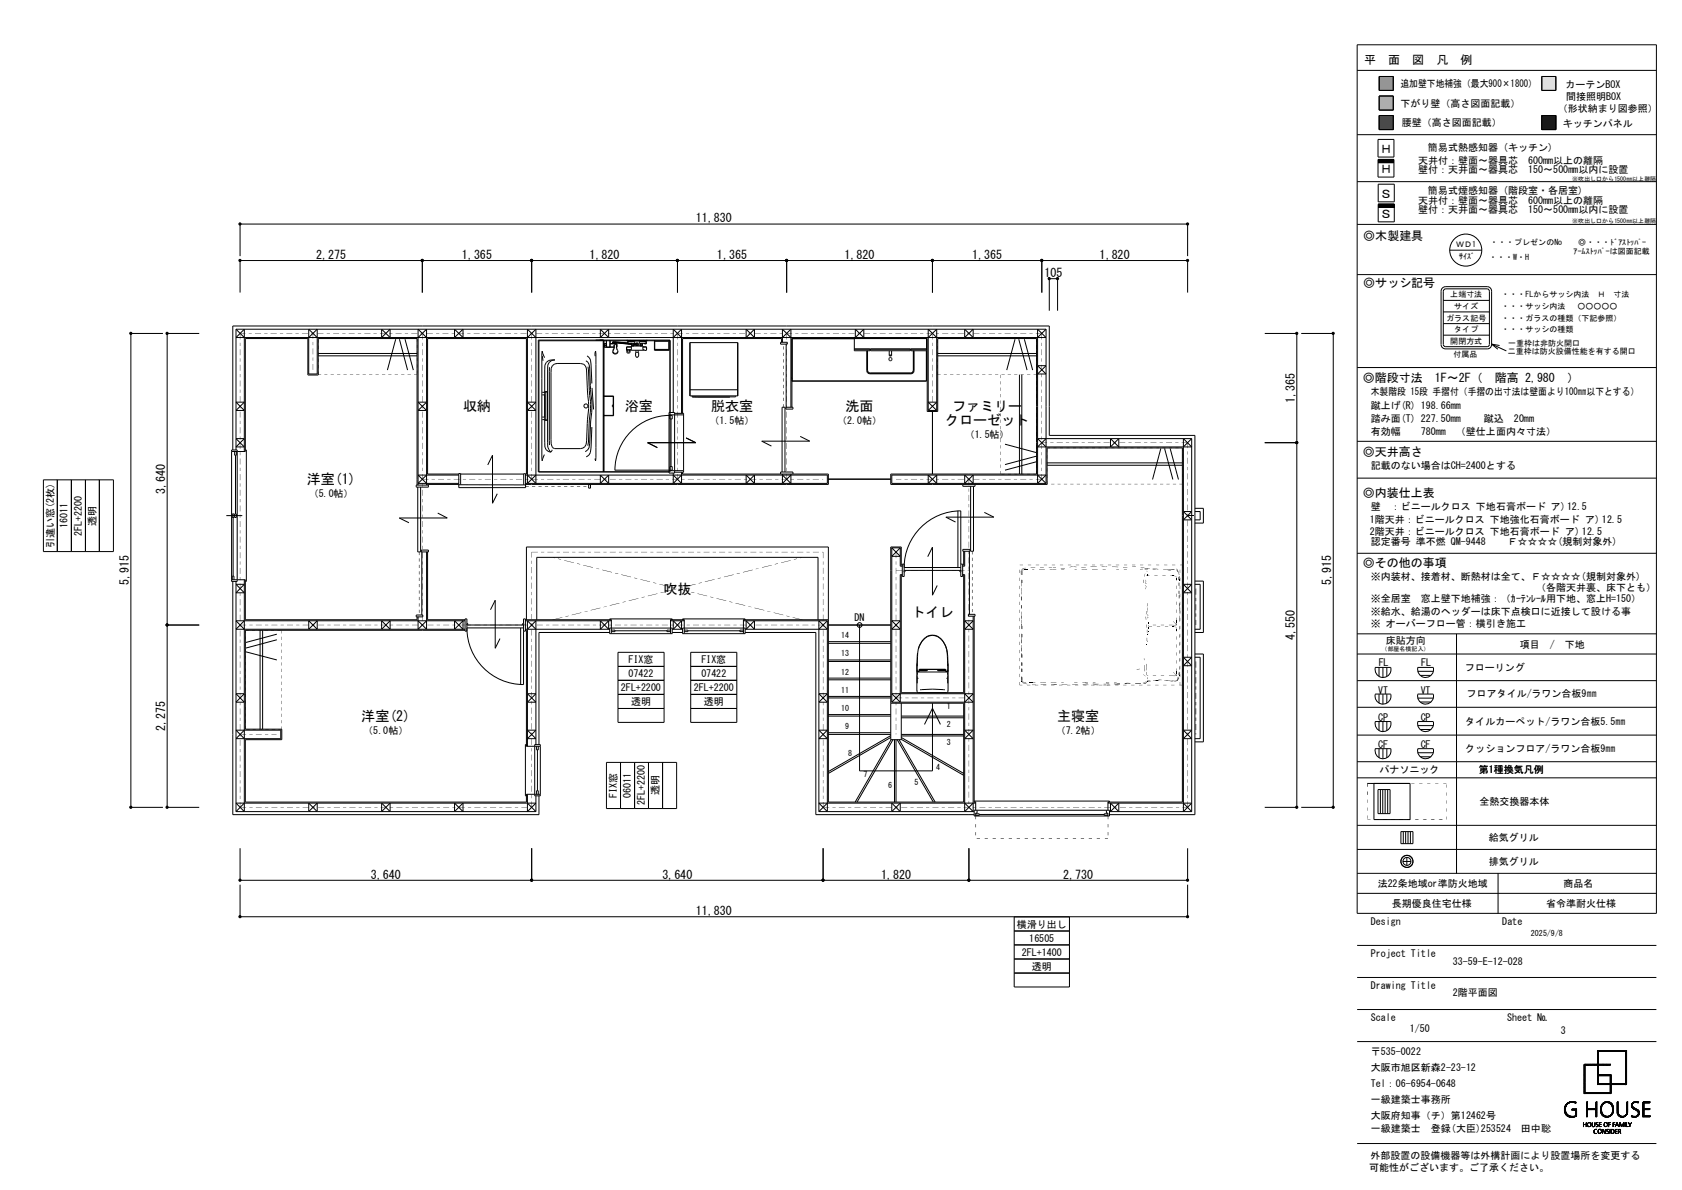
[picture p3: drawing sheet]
<svg xmlns="http://www.w3.org/2000/svg" width="420mm" height="297mm" viewBox="0 0 420 297" stroke-linecap="round" stroke-linejoin="round" font-family="sans-serif">
<defs><g id="words">
<g font-size="3.5">
<text x="115.6" y="102.7">収納</text>
<text x="156" y="102.6">浴室</text>
<text x="177.5" y="102.7">脱衣室</text>
<text x="211.1" y="102.7">洗面</text>
<text x="236" y="106.2">クローゼット</text>
<text x="237.7" y="102.7">ファミリー</text>
<text x="76.6" y="120.9">洋室(1)</text>
<text x="165.7" y="148.2">吹抜</text>
<text x="227.6" y="154.1">トイレ</text>
<text x="90.2" y="180">洋室(2)</text>
<text x="264" y="180">主寝室</text>
</g>
<g font-size="3">
<text x="340.7" y="16.1">平　面　図　凡　例</text>
<text x="344.6" y="38.3">Ｈ</text>
<text x="344.6" y="43.3">Ｈ</text>
<text x="344.6" y="49.4">Ｓ</text>
<text x="173.7" y="55.5">11,830</text>
<text x="340.4" y="59.8">◎木製建具</text>
<text x="344.6" y="54.4">Ｓ</text>
<text x="79" y="64.6">2,275</text>
<text x="115.4" y="64.6">1,365</text>
<text x="147.2" y="64.6">1,820</text>
<text x="179" y="64.6">1,365</text>
<text x="210.9" y="64.6">1,820</text>
<text x="242.7" y="64.6">1,365</text>
<text x="274.6" y="64.6">1,820</text>
<text x="260.8" y="69.1">105</text>
<text x="340.4" y="71.7">◎サッシ記号</text>
<text x="340.3" y="95.3">◎階段寸法　1F～2F（　階高 2,980　）</text>
<text x="323.3" y="100.6" transform="rotate(-90 323.3 100.6)">1,365</text>
<text x="340.3" y="113.7">◎天井高さ</text>
<text x="41.2" y="123.4" transform="rotate(-90 41.2 123.4)">3,640</text>
<text x="340.3" y="124">◎内装仕上表</text>
<text x="340.3" y="141.4">◎その他の事項</text>
<text x="32.1" y="146.1" transform="rotate(-90 32.1 146.1)">5,915</text>
<text x="332.4" y="146.1" transform="rotate(-90 332.4 146.1)">5,915</text>
<text x="323.3" y="159.8" transform="rotate(-90 323.3 159.8)">4,550</text>
<text x="41.2" y="182.5" transform="rotate(-90 41.2 182.5)">2,275</text>
<text x="92.6" y="219.3">3,640</text>
<text x="165.4" y="219.3">3,640</text>
<text x="220" y="219.3">1,820</text>
<text x="265.5" y="219.3">2,730</text>
<text x="173.7" y="228.3">11,830</text>
</g>
<g font-size="2.5">
<text x="349.7" y="21.8">追加壁下地補強（最大900×1800）</text>
<text x="390.9" y="21.9">カーテンBOX</text>
<text x="349.7" y="26.8">下がり壁（高さ図面記載）</text>
<text x="389" y="28.1">（形状納まり図参照）</text>
<text x="391.1" y="25">間接照明BOX</text>
<text x="350" y="31.5">腰壁（高さ図面記載）</text>
<text x="390.3" y="31.6">キッチンパネル</text>
<text x="354.1" y="40.9">天井付：壁面～器具芯　600mm以上の離隔</text>
<text x="356.5" y="37.8">簡易式熱感知器 (キッチン)</text>
<text x="354.1" y="43.3">壁付：天井面～器具芯　150～500mm以内に設置</text>
<text x="354.1" y="50.8">天井付：壁面～器具芯　600mm以上の離隔</text>
<text x="354.1" y="53.3">壁付：天井面～器具芯　150～500mm以内に設置</text>
<text x="356.5" y="48.3">簡易式煙感知器 (階段室・各居室)</text>
<text x="342.3" y="98.7">木製階段 15段 手摺付（手摺の出寸法は壁面より100㎜以下とする）</text>
<text x="342.3" y="102">蹴上げ(R) 198.66mm</text>
<text x="177.2" y="105.8">（1.5帖）</text>
<text x="209" y="105.8">（2.0帖）</text>
<text x="342.3" y="105.3">踏み面(T) 227.50mm</text>
<text x="370.5" y="105.2">蹴込　20mm</text>
<text x="240.9" y="109.3">（1.5帖）</text>
<text x="342.3" y="108.6">有効幅</text>
<text x="354.8" y="108.6">780mm　（壁仕上面内々寸法）</text>
<text x="342.3" y="117.1">記載のない場合はCH=2400とする</text>
<text x="77.1" y="124">（5.0帖）</text>
<text x="16.9" y="131.8" transform="rotate(-90 16.9 131.8)">16011</text>
<text x="23.9" y="131.2" transform="rotate(-90 23.9 131.2)">透明</text>
<text x="342" y="130.6">1階天井：ビニールクロス 下地強化石膏ボード ア) 12.5</text>
<text x="342.3" y="127.3">壁　：ビニールクロス 下地石膏ボード ア)12.5</text>
<text x="13.4" y="136.8" transform="rotate(-90 13.4 136.8)">引違い窓(2枚)</text>
<text x="20.4" y="133.7" transform="rotate(-90 20.4 133.7)">2FL+2200</text>
<text x="342" y="133.5">2階天井：ビニールクロス 下地石膏ボード ア) 12.5</text>
<text x="342.3" y="136.1">認定番号 準不燃 QM-9448　　Ｆ☆☆☆☆(規制対象外)</text>
<text x="342.3" y="144.7">※内装材、接着材、断熱材は全て、Ｆ☆☆☆☆(規制対象外)</text>
<text x="383.5" y="147.6">（各階天井裏、床下とも）</text>
<text x="213.4" y="155.1">DN</text>
<text x="342.3" y="150.2">※全居室　窓上壁下地補強：（ｶｰﾃﾝﾚｰﾙ用下地、窓上H=150）</text>
<text x="342.3" y="153.4">※給水、給湯のヘッダーは床下点検口に近接して設ける事</text>
<text x="342.3" y="156.6">※ オーバーフロー管：横引き施工</text>
<text x="346.1" y="160.7">床貼方向</text>
<text x="379.5" y="161.8">項目　/　下地</text>
<text x="156.9" y="165.5">FIX窓</text>
<text x="175.1" y="165.5">FIX窓</text>
<text x="344.3" y="166.3">FL</text>
<text x="354.9" y="166.3">FL</text>
<text x="365.8" y="167.6">フローリング</text>
<text x="155" y="172.5">2FL+2200</text>
<text x="156.9" y="169">07422</text>
<text x="173.2" y="172.5">2FL+2200</text>
<text x="175.1" y="169">07422</text>
<text x="344.1" y="173.1">VT</text>
<text x="354.7" y="173.1">VT</text>
<text x="157.6" y="176">透明</text>
<text x="175.7" y="176">透明</text>
<text x="344.1" y="179.9">CP</text>
<text x="354.8" y="180">CP</text>
<text x="366.2" y="174.1">フロアタイル/ラワン合板9㎜</text>
<text x="90.7" y="183.2">（5.0帖）</text>
<text x="263.6" y="183.2">（7.2帖）</text>
<text x="365.9" y="180.8">タイルカーペット/ラワン合板5.5㎜</text>
<text x="344.1" y="186.7">CF</text>
<text x="354.8" y="186.7">CF</text>
<text x="365.9" y="187.6">クッションフロア/ラワン合板9㎜</text>
<text x="344.4" y="193">パナソニック</text>
<text x="369.3" y="193">第1種換気凡例</text>
<text x="154" y="199.2" transform="rotate(-90 154 199.2)">FIX窓</text>
<text x="157.5" y="199.2" transform="rotate(-90 157.5 199.2)">06011</text>
<text x="161" y="201" transform="rotate(-90 161 201)">2FL+2200</text>
<text x="164.5" y="198.5" transform="rotate(-90 164.5 198.5)">透明</text>
<text x="366.9" y="201">全熱交換器本体</text>
<text x="369.2" y="209.9">給気グリル</text>
<text x="369.2" y="215.9">排気グリル</text>
<text x="344" y="221.4">法22条地域or準防火地域</text>
<text x="390.4" y="221.4">商品名</text>
<text x="347.6" y="226.4">長期優良住宅仕様</text>
<text x="386" y="226.4">省令準耐火仕様</text>
<text x="253.9" y="231.5">横滑り出し</text>
<text x="342.3" y="230.8">Design</text>
<text x="375.1" y="230.8">Date</text>
<text x="255.1" y="238.5">2FL+1400</text>
<text x="257" y="235">16505</text>
<text x="342.3" y="238.8">Project Title</text>
<text x="257.6" y="242">透明</text>
<text x="362.8" y="241">33-59-E-12-028</text>
<text x="342.3" y="246.8">Drawing Title</text>
<text x="362.8" y="248.7">2階平面図</text>
<text x="342.3" y="254.8">Scale</text>
<text x="352" y="257.7">1/50</text>
<text x="376.3" y="254.8">Sheet №</text>
<text x="342.3" y="263.4">〒535-0022</text>
<text x="389.8" y="258">3</text>
<text x="342.3" y="267.4">大阪市旭区新森2-23-12</text>
<text x="342.3" y="271.4">Tel：06-6954-0648</text>
<text x="342.3" y="275.4">一級建築士事務所</text>
<text x="342.3" y="279.4">大阪府知事（チ）第12462号</text>
<text x="342.3" y="282.6">一級建築士　登録(大臣)253524　田中聡</text>
<text x="341.9" y="292.3">可能性がございます。ご了承ください。</text>
<text x="342.2" y="289.2">外部設置の設備機器等は外構計画により設置場所を変更する</text>
</g>
<g font-size="2">
<text x="363.6" y="61.8">ＷＤ1</text>
<text x="364.4" y="64.6">ｻｲｽﾞ</text>
<text x="371.8" y="64.8">・・・W・H</text>
<text x="372.1" y="61.1">・・・プレゼンのNo</text>
<text x="392.9" y="63.4">ｱｰﾑｽﾄｯﾊﾟｰは図面記載</text>
<text x="394.1" y="61.1">◎・・・ﾄﾞｱｽﾄｯﾊﾟｰ</text>
<text x="362.1" y="74.3">上端寸法</text>
<text x="363.1" y="77.1">サイズ</text>
<text x="374.9" y="77.1">・・・サッシ内法　 ○○○○○</text>
<text x="374.9" y="74.3">・・・FLからサッシ内法　Ｈ　寸法</text>
<text x="361.1" y="80">ガラス記号</text>
<text x="363.1" y="82.9">タイプ</text>
<text x="374.9" y="82.9">・・・サッシの種類</text>
<text x="374.9" y="80">・・・ガラスの種類（下記参照）</text>
<text x="362.1" y="85.8">開閉方式</text>
<text x="363" y="89">付属品</text>
<text x="376.5" y="88.4">二重枠は防火設備性能を有する開口</text>
<text x="376.6" y="86.4">一重枠は非防火開口</text>
<text x="210.1" y="159.3">14</text>
<text x="210.1" y="163.8">13</text>
<text x="210.1" y="172.9">11</text>
<text x="210.1" y="168.4">12</text>
<text x="210.1" y="177.5">10</text>
<text x="236.4" y="176.9">1</text>
<text x="211" y="182">9</text>
<text x="236.4" y="181.4">2</text>
<text x="211.7" y="188.6">8</text>
<text x="236.4" y="186">3</text>
<text x="215.6" y="194">7</text>
<text x="221.7" y="196.7">6</text>
<text x="228.3" y="196">5</text>
<text x="233.7" y="192.1">4</text>
<text x="382.3" y="233.6">2025/9/8</text>
</g>
<g font-size="1.5">
<text x="392.6" y="45.1">※吹出し口から1500㎜以上離隔</text>
<text x="392.6" y="55.8">※吹出し口から1500㎜以上離隔</text>
<text x="345" y="162.6">（部屋名横記入）</text>
</g>
</g></defs>
<path d="M344.4 19.1h3.5v3.5h-3.5z" fill-rule="evenodd" fill="#979797" stroke="#979797" stroke-width=".25"/>
<g fill="none" stroke="#000" stroke-width=".25">
<path d="M338.9 17.6h74.7M338.9 11.2h74.7v216.8h-74.7zM344.4 19.1h3.5v3.5h-3.5zM385 19.1h3.5v3.5h-3.5zM338.9 33.6h74.7M344.1 34.8h4v4.4h-4zM344.1 39.8h4v4.4h-4zM344.1 39.9h4M344.1 39.8h4M344.4 24h3.5v3.5h-3.5zM344.4 28.8h3.5v3.5h-3.5zM385 28.8h3.5v3.5h-3.5z"/>
<path d="M338.9 56h74.7M338.9 45.3h74.7M344.1 40.6h4M344.1 40.5h4M344.1 40.4h4M344.1 40.3h4M344.1 40.2h4M344.1 40.1h4M344.1 40h4M344.1 51.7h4M344.1 46h4v4.4h-4zM344.1 51h4v4.4h-4z"/>
<path d="M344.1 51.6h4M344.1 51.5h4M344.1 51.4h4M344.1 51.3h4M344.1 51.2h4M344.1 51.1h4M59.9 63.9v-8h236.6v8M59.9 73v-8h236.6v8M105.5 65v8M132.8 65v8M169.2 65v8M196.4 65v8"/>
<path d="M232.8 65v8M260.1 65v8M262 77.6v-8h2.1v8M338.9 68.5h74.7M360.4 77.9h11.5M360.4 75h11.5M360.9 71.5h10.4a1.1 1.1 0 0 1 1.1 1.2v13.2a1.07 1.07 0 0 1-1.1 1.2h-10.4M360.9 72.1h10.4l.3 .1 .3 .5-.1 13.6-.5 .2h-10.4M361 72.1l-.4 .2-.2 .4v13.3l.1 .3 .5 .2M361 71.5a1.14 1.14 0 0 0-1.2 1.2v13.2a1.1 1.1 0 0 0 1.2 1.2M362 62.4h8M40.7 83.2h-8v118.3h8"/>
<path d="M49.7 83.2h-8v118.3h8M58.9 82.2h202.3M58.9 82.2v30.1M58.9 82.2l2.1 2M77.1 84.2l2.1-2v11.1h-2.1v-11.1l2.1 2M79.5 88.2h24.6M79.5 88.8h24.6M95.3 82.2v2l2.1-2v2zM98.8 84.7l-2.1 7.7M99.7 84.7l2.1 7.7M101.1 84.7l2.1 7.7M104.4 84.2l2.1-2v38.9"/>
<path d="M106.5 84.2l-2.1-2v38.9M113.5 82.2v2l2.1-2v2zM131.7 84.2l2.1-2v38.4l-2.1-2M133.8 84.2l-2.1-2v38.4l2.1-2M134.4 84.9h32.9v32.9h-32.9zM135.4 98.6h.7M135.4 97.9h.7M135.4 88.9l.2 1.1M136 89.3l-.6-1.7v27.4l.5-1.5M136 97.9l.1-6.8a1.97 1.97 0 0 1 2.5-1.3l-.8 .2-.7 .5-.3 .6-.1 19.3a3.3 3.3 0 0 0 .8 2.5M136 98.6v5.5M136.7 97.8v7.1"/>
<path d="M136.7 97.8h-.6v7.1h.6M137.2 91.7v19.4M137.9 91.3l.6-.5 .6-.1h5.8a1.56 1.56 0 0 1 1.6 1.9l.1 4a30.1 30.1 0 0 1 0 9.1l-.1 4.3a1.64 1.64 0 0 1-1.6 2h-6.4l-.5-.3-.2-.4-.2-1.7v-16.6v-1.1zM146.3 90l.5 .4 .4 1.5 .2 5.3 .4 3.8-.6 9.8-.1 1-1 .9M146.6 88.8l.6 .5 .2 .6 .4 5.8M146.8 91.5l.7 9.5-.7 10.3M147.8 96.8l.4 5.4M148.6 88.9l.1-1.3v27.4l-.2-.5M149.9 82.2v2l2.1-2v2zM150.6 84.9v32.9M150.7 84.9v32.9M150.8 98.9h2.3v2.2h-.2v.4h.2v2.2h-2.3"/>
<path d="M150.8 84.9v32.9M150.8 98.8h2.4v5h-2.4M150.9 85.8h.5M150.9 86.2h.1M151.3 86.1v.1M151.3 86.2h.1M151.3 86.1h-.4l.4 .2M151.3 86.1v.2M151.3 86.2v.1M151.4 85.8h-.5v.9h2.4M151.4 84.9v1.8M151.4 84.9l.1 1.8"/>
<path d="M151.5 86.7h.4M151.7 86.7h.2M152.1 86.7h-.2M152.4 85.8h1.6M152.4 84.9l-.1 1.8h-.4M152.9 85.4l.2 .4M152.9 85.4l.3 .4M153 85.3l.2 .5M153 85.3l-.1 .1M153 85.3l3.8 .3M153 85.3l.4 .5M153 85.3h.1"/>
<path d="M153.1 88a.77 .77 0 0 0 1.1 0M153.1 87.9a.58 .58 0 0 0 .4 .5 .58 .58 0 0 0 .6-.3M153.2 85.4l3.6 .3h1.7v-.4h-1.7v.5h1M153.3 85.5l3.3 .3M153.3 85.6l3.3 .3M153.3 86.2l-.2 1.8M153.3 86.2l.1-.1-.1 .8M153.9 86.1l-.3-.2-.3 .3M153.9 86.1l.1 .9 .3 .7M153.9 86.8l.1 .1M153.9 86.1l.1 .1M154 85.4l-.8-.1 .3 .5"/>
<path d="M154 86.6h.1M154 85.8v.9M154.2 88l-.1 .1M154.3 87.7l-.1 .3M154.3 87.7l-.2 .4M154.3 85.4l2.5 .2M156.5 86.6h1.1M156.5 87.2v.7l.4 .3 .4-.3 .1-.7M156.5 87.3h.1M156.5 85l.2 .1 4.9-.1M156.5 84.9v.1M156.5 85h.3"/>
<path d="M156.6 84.9v.1M156.6 85.9l1.1 .1M156.6 87.2v.5l.2 .2 .3-.1 .1-.6M156.6 87.4h.6M156.6 87.3h.6M156.8 84.9v.9M156.8 85v.3M157.1 85.1h-.3M157.2 85.1v.2M157.2 85.7l-.4 .1M157.4 87.4h3.5M157.4 85.7h.4v.7"/>
<path d="M157.4 87.3h.2M157.4 84.9l.1 .1M157.4 85h.1M157.5 84.9v.1M157.6 86.6h-1.1v.8M157.6 87.4v-1h2.9v1M157.7 85.9h.6M157.7 86.1h.6M157.8 85.7v.2M157.8 86.1v.3M158.3 85.9h.4M158.3 85.8h.4z"/>
<path d="M158.3 85.7v.7M158.3 86l.4 .1M158.3 86h.4M158.7 85.8h.1M158.7 88h.8v.9l-.4 .3-.4-.3zM158.7 85.9l.4-.3 .3 .3-.1 .2M158.7 85.9l.1 .2M158.8 86.2l.5 .2M158.8 86.1h.1M158.8 85.9v.2M158.8 87.4v.6M158.8 85.9v.5"/>
<path d="M158.9 85.8v.4M158.9 85.8l-.1 .1M158.9 85.7l.4 .1v.3M158.9 85.7l-.1 .2M159 85.7l.3 .1M159 85.7l-.1 .1M159 89.1v.1M159.2 89.1l-.1 .1M159.3 85.8v.6M159.3 85.8v.4M159.3 87.4v.6M159.8 86.1h.6v-.2h-.6v.5"/>
<path d="M159.9 85.7v.7M160.3 85.7v.2M160.3 86.1v.3M160.4 85.7v.7M160.5 86.6h.9l.1 .2M160.5 86.6h.9v.8M160.5 87.3l.4 .1M160.7 84.9v.1M160.7 85h.1M160.9 85.7l.5 .1v-.5h-1.8v.4h1.8M160.9 87.4h.5M160.9 85.7l.5 .1"/>
<path d="M160.9 85.1v.2M161.1 85.1h.2M161.3 84.9v.9M161.3 85h.3M161.5 87.1l-.1 .3M161.5 84.9v.1M161.6 84.9v.1M163.4 84.9v2.5h3.7v-2.5M163.5 85.2h3.5v2.1h-3.5zM163.5 87.2h3.5M167.3 85h-32.7v32.8M168.1 84.2l2.1-2v21"/>
<path d="M170.2 84.2l-2.1-2v20.8M172.3 85.5h11.9v13.3h-11.9zM172.3 97.3h11.9M172.3 85.5v13.3M172.8 98.8v.3M172.8 99.1h9.4M183.7 98.8l-.1 .3h-10.8M186.3 82.2l2.1 2v-2l-2.1 2zM194.9 85.4h1.7v.5h-1.7zM195.2 85.4v-.9h-24.8v18.7M195.4 84.2l2.1-2v19.4M196.3 85.9v15.7"/>
<path d="M197.5 84.2l-2.1-2v3.2M197.7 84.5h33.8v18.2h2.6v-18.2h24.7v33.8h-36.4v2.6h39.1v-9.1h33.7v88.4h-18.6v2M197.7 94.4h.1M197.8 84.5l-.1 17.1M197.8 84.5h-.1M213.3 84.5v3h3.9v-.4M213.3 87.1h18.1M213.6 82.2v2l2.1-2v2zM216.5 87.5v5.3l.2 .3 .5 .2h10.3l.4-.2 .3-.3v-5.3M216.5 87.5v5l.3 .5 .5 .2 10.5-.2 .3-.5v-5M216.6 87.5v4.9l.1 .4 .4 .3h10.5l.3-.3 .1-.4v-4.9M217.4 87.1v.4h9.9v-.4"/>
<path d="M222 88.6h.6M222 87.5l.1 1.3M222.1 88.8l.2 .1M222.1 88.8h.2M222.5 88.8h-.2M222.5 88.8h.1M222.6 87.5l-.1 1.3M227.5 87.1v.4h3.9M231.3 87.5v7.6M231.4 95.1h-33.7h33.6M231.4 95.1h-.1M231.4 84.5v10.6"/>
<path d="M231.8 84.2l2.1-2v20.2M233.9 84.2l-2.1-2v20.2M234.1 88.2h24.7M234.1 88.8h24.7M240.9 82.2v2l2.1-2v2zM253.4 84.7l-2 7.7M254.4 84.7l2.1 7.7M254.6 93.5v24.8M255.1 93.5v24.8M255.8 84.7l2.1 7.7M259.1 91.3h2.1l-2.1 2h2.1zM261.2 82.2v38.4"/>
<path d="M261.2 82.2l-2.1 2M315.8 83.2h8v118.3h-8M324.9 83.2h8v118.3h-8M338.9 91.7h74.7M360.4 80.8h11.5M360.4 83.7h11.5M372.4 85.9l3.7 1.7M372.4 85.9l2 .3M372.4 85.9l1.6 1.3M10.8 119.8h17.5v17.9h-17.5zM14.3 119.8v17.9M17.8 119.8v17.9"/>
<path d="M21.3 119.8v17.9M24.8 119.8v17.9M57.8 112.7h3.5v-28.2h15.6v9.1h2.6v-9.1h24.6v36.6M57.8 112.3h1.4v32.8h-1.4zM58.1 112.3v-30.9h203.9v27.3h36.4v94.6h-21.4M58.6 112.7v.9h.4v-.9M58.8 113.6v14.7M58.9 109.5h2.1l-2.1 2h2.1zM58.9 100.4h2.1l-2.1 2h2.1zM61 112.7v-30.5l-2.1 2h202.3l-2.1-2v38.4l2.1-2h-38.5v2h38.5M61.3 112.3h.2v32.8h-.2M104.4 100.4h2.1l-2.1 2h2.1z"/>
<path d="M106.5 118.6l-2.1 2h10.2M114.6 118.3h-7.8v-33.8h24.6v33.8h-.2M114.6 118.6h-10.2l2.1 2M115 118.3h15.8M121.8 116l1.2-2.4v12l1.2-2.4M131.2 118.6h75.4v2h-75.4M131.7 100.4h2.1l-2.1 2h2.1zM135.4 104.1h.7M135.4 104.7h.7M136 104.7l.1 6.9 .3 .6 1.1 .7M137.9 112.3l-.4 .6M147.8 106.6l-.4 6.4-.4 .6-.6 .4"/>
<path d="M149.9 118.6v2l2.1-2v2zM153.5 117.3h14.4v-.8h-.6v.8M167 103h1.4v15.1h-1.4zM167 117.5h3.7M167 103.5h3.7M167.3 103.7a13.7 13.7 0 0 0-13.8 13.7M167.3 103.7h.6v.9h-.6zM167.6 104.6v11.9M168.1 118.1v2.5l2.1-2M168.4 103.2h2.3v14.7h-2.3M170.2 117.9v2.7l-2.1-2M170.4 117.9v.4h36.4v2.6h-75.6"/>
<path d="M171.3 109.3l2.4 1.2h-12l2.4 1.2M186.3 118.6v2l2.1-2v2zM194.9 118.3v-.5h3.1v.5M195.3 117.8v-16.2h.7v16.2M195.4 118.3v2.3l2.1-2M196.2 101.6h1.8v.5h-1.8zM197.5 118.3v2.3l-2.1-2M199.8 108.9l2.4 1.2h-12l2.4 1.2M206.8 119.6h15.6M231.8 118.6v2l2.1-2v2zM231.8 102.4h2.1M231.8 102.4l2.1-2h-2.1l2.1 2"/>
<path d="M232.8 102.7v15.6M251 110.9l7.7 2M258.7 115.3l-7.7 2M258.7 113.9l-7.7 2.1M259.1 118.6l2.1 2M261.2 109.5l-2.1 2h38.5l-2.1-2v93.1l2.1-2.2h-21M261.5 115.5h33.7M261.5 116.1h33.7M277.3 109.5v2l2.1-2v2zM289.9 111.9l-2.1 7.8M290.8 111.9l2.1 7.8M292.2 111.9l2.1 7.8"/>
<path d="M297.6 109.5h-38.5l2.1 2M297.6 109.5v93.1M297.6 109.5l-2.1 2M315.8 110.5h8M338.9 110.2h74.7M338.9 119.3h74.7M56.5 128.7h4M58 128.3h.4v.9h-.4zM58.2 129.2v14.6M58.6 128.3h.4v.9h-.4zM103.9 121.1h3.1v.5h-3.1zM104.3 121.6v16.2h.7v-16.2"/>
<path d="M105.2 137.3h1.8v.5h-1.8zM105.3 137.8v15.7M106.5 137.8v19.3l-2.1-2.2M106.8 137.8v16.9h9.3M109.3 128.1l2.4 1.2h-12l2.4 1.2M114.6 120.9h-7.8v.2M114.6 121h.4M115 121h15.8M115 121v-2.8h-.4v3.5h16.6v-3.5h-.4v2.8M130.8 121h.4M147 120.9v.9h.4v-.9M222.7 136.7v38.6"/>
<path d="M222.7 136.7l2.1 2.2h-2.1l2.1-2.2M222.7 136.7h2.1M224.8 136.7v4.6h.5M231.6 138.9l1.2-2.3v11.9l1.2-2.4M239.2 127.5v14.1M240.4 120.9v.5h3.1v-.5M240.4 137.1h1.8v.5h-1.8zM240.6 137.6v3.5h-.2M240.9 120.6l2.1-2v2.3M240.9 137.6v3.7h-.5M242.1 137.6v15.7M242.4 121.4v16.2h.7v-16.2"/>
<path d="M243 120.6l-2.1-2v2.3M245.8 127.9l2.4 1.2h-12l2.4 1.2M295.5 127.7h2.1l-2.1 2.1h2.1zM298.4 126.9h2.1v3.7h-2.1M298.4 127.7h1.3v2.1h-1.3M338.9 138.1h74.7M41.7 156h8M57.8 144.7h3.5v10h42.8v-.7M58 144.7v-.9h.4v.9M58.1 145.1v58.2h76.5v-4.7M58.9 145.8h2.1l-2.1 2.2h2.1zM58.9 145.1v57.5"/>
<path d="M61 154.9l-2.1 2.2h57.2M61 144.7v57.9l-2.1-2.2h74.9l-2.1 2.2v-4.4M64.9 157.3v24.7M65.6 157.3v24.7M69.1 158.3l-7.7 2.1M69.1 159.7l-7.7 2.1M77.1 154.9v2.2l2.1-2.2v2.2zM95.3 154.9v2.2l2.1-2.2v2.2zM103.9 153.5h1.7v.5h-1.7zM104.4 154v3.1l2.1-2.2M113.5 154.9v2.2l2.1-2.2v2.2zM116.1 157.3h-54.8v24.7h9.1v2.6h-9.1v15.6h70.1v-2h3.5"/>
<path d="M116.1 154.9h-57.2l2.1 2.2M116.1 154.5h.5v3h-.5zM116.6 156h14.1M116.6 155.6h.2v.4M122.5 152.2l1.2-2.4v12l1.1-2.4M130 156.7v14.2M130.7 156.7h-14.1a14.1 14.1 0 0 0 14.1 14.2v-16.4h.5v3h-.5M130.7 155.6h-.2v.4M131.2 157.1h21M131.2 157.3h.2v29h3.5M131.2 154.7h21.5v3.5M131.2 154.9h21.5"/>
<path d="M131.4 154.7v-18.2h75.4v63.7h33.8v-24.7h-18.2M131.7 157.1l2.1-2.2v30.9M133.8 157.1l-2.1-2.2v31.4M134 154.7v-15.6h70.3v15.6M149.9 154.9v2.2l2.1-2.2v2.2zM152.2 156.8h15.7v1.4h-15.7zM152.2 157.9h-17.6v27.9M152.2 154.7v-.2h15.7v.2M152.7 157.3h.8v.3h-.8M153.5 157.4h13M167.4 158.2v-3.5h3.5v3.5M167.4 154.9h3.5"/>
<path d="M167.4 157.3h-.9v.3h.9M167.9 157.9h2.5M167.9 157.1h2.5M168.1 154.9v2.2l2.1-2.2v2.2zM170.4 156.8h15.7v1.4h-15.7zM170.4 154.7v-.2h15.7v.2M170.9 157.3h.8v.3h-.8M171.7 157.4h13M185.6 154.9h21M185.6 157.3h-.9v.3h.9M186.1 157.9h17.6v45.4h39.5M186.1 157.1h20.5l-2.1-2.2v47.7"/>
<path d="M186.3 154.9v2.2l2.1-2.2v2.2zM206.6 154.9v47.7l-2.1-2.2h39.1M206.6 154.9l-2.1 2.2M206.8 156h15.6M206.8 154.7h-21.2v3.5M214.6 156v36.4h18.2v-16.9M222.7 154.9h2.1l-2.1 2.2h2.1zM225.3 141.1h-.3v-4.6h-2.6v48.1h2.6v-9.1M225.3 143.6h-.3v29.3h15.6v-29.3h-.2M225.3 143.4h-.5v31.9l-2.1-2.2h20.3l-2.1 2.2M225.3 140.8h.5v3.1h-.5zM225.8 142.4h14.1"/>
<path d="M226 142.4v.3h-.2M230.6 159.6l-.4 .5a10.2 10.2 0 0 0-1.2 6.2M232.8 158.5a2.73 2.73 0 0 0-2.2 1.1M232.8 158.6a2.87 2.87 0 0 0-2.1 1M232.8 158.5a2.73 2.73 0 0 1 2.2 1.1M232.8 158.6a3.1 3.1 0 0 1 2.2 1M235 159.6l.8 1.1 .6 1.4M239.7 142.4v.3h.2M239.9 140.8h.5v3.1h-.5v-16.4a14.2 14.2 0 0 0-14.1 14.1h14.1M240.4 143.4h.5v59.2l2.1-2.2M240.9 154.9h2.1l-2.1 2.2h2.1zM241.8 153.3h1.7v.5h-1.7z"/>
<path d="M243 153.8v48.8l-2.1-2.2M243.2 153.8v46.4h.4v2M295.5 145.8h2.1l-2.1 2.2h2.1zM298.4 145h2.1v12.9h-2.1M298.4 145.8h1.3v11.3h-1.3M338.9 158.2h74.7M363.7 158.2v59.8M58.9 173.1h2.1l-2.1 2.2h2.1zM61.4 162.7l7.7 2M131.7 173.1h2.1l-2.1 2.2h2.1zM154.3 162.8h11.5v17.5h-11.5zM154.3 166.3h11.5"/>
<path d="M154.3 169.8h11.5M154.3 173.3h11.5M154.3 176.8h11.5M172.5 166.3h11.5M172.5 162.8h11.5v17.5h-11.5zM172.5 169.8h11.5M172.5 173.3h11.5M172.5 176.8h11.5M204.5 173.1h2.1l-2.1 2.2h2.1zM206.8 174.2h15.6M206.8 178.7h15.6M206.8 178.4h15.6"/>
<path d="M206.8 173.8h15.6M206.8 169.7h15.6M206.8 169.2h15.6M206.8 165.1h15.6M206.8 164.7h15.6M206.8 160.6h15.6M206.8 160.1h15.6M224.8 173.1l-2.1 2.2M225 178.7h15.6M225 179.2h15.6M229 165.7l-.1 6.8 .3 .4M229 165.7v1.9h.5"/>
<path d="M229 167.1v.2M229 168.6v2M229.1 167.8h7.5M229.1 167.3v.5M229.1 167.8v.7M229.1 169.2l.2 .2M229.1 162.9l-.1 2.8M229.2 172.4l-.1 .1M229.5 167.1v.5M229.6 167h6.5M229.6 167.3h1.8M229.7 172.2l3.1-.2 3.1 .2"/>
<path d="M231.5 167.1v.2M231.6 167.1l-.1 .2M234.1 167.1v.2M234.3 167.3h1.8M236.1 167.1v.3l-2-.1M236.1 167.1h-6.5v.3l1.9-.1M236.1 167.6h.1M236.2 167.1v.5M236.4 162.1l.2 4.2M236.4 162.1l.3 3.6M236.5 172.4l.1 .1M236.6 169.2l-.2 .2"/>
<path d="M236.6 167.3v.5M236.6 167.8v.7M236.6 167.1v.2M236.6 168.6v2M236.6 167.6h-.4M236.7 165.7h.1M236.7 165.7v6.8l-.2 .4M240.9 173.1l2.1 2.2h-20.3M295.5 164h2.1l-2.1 2.2h2.1zM298.4 163.2h2.1v22h-2.1M298.4 164h1.3v20.4h-1.3M338.9 163.2h74.7"/>
<path d="M338.9 169.9h74.7M338.9 176.5h74.7M343.4 173.2h3.9M343.4 166.6h3.9a1.99 1.99 0 0 1-2 2.5 1.99 1.99 0 0 1-1.9-2.5zM343.4 173.3a1.99 1.99 0 0 0 1.9 2.4 1.99 1.99 0 0 0 2-2.4M344.3 166.6v2.2M344.3 173.3v2.2M345.3 166.6v2.5M345.3 173.3v2.5M346.3 166.6v2.2M346.3 173.3v2.2M354 173.2h3.9"/>
<path d="M354 167.6h3.9M354 174.2h3.9M354 166.6h3.9a1.99 1.99 0 0 1-1.9 2.5 1.99 1.99 0 0 1-2-2.5zM354 173.3a1.99 1.99 0 0 0 2 2.4 1.99 1.99 0 0 0 1.9-2.4M354.6 168.6h2.7M354.6 175.2h2.7M61 182.2l-2.1 2.2h11.2v-2.2h-11.2l2.1 2.2M131.4 185.8h-.2v12.8h.2M131.7 182.2h2.1l-2.1 2.2h2.1zM133.5 185.8h1.4v12.8h-1.4zM133.8 198.6v4M134 186.3v.9h.4v-.9"/>
<path d="M134 198.2v-.8h.4v.8M134.2 187.2v10.2M151.4 190.3h17.6v11.5h-17.6zM154.9 190.3v11.5M158.5 190.3v11.5M161.9 190.3v11.5M165.4 190.3v11.5M204.5 182.2h2.1l-2.1 2.2h2.1zM206.8 183.3h15.6M206.8 182.9h15.6M222.4 184.1l-15.6 8.9M222.4 183.6l-15.6 9"/>
<path d="M222.5 184.6l-9 15.6M223 184.6l-9 15.6M223.4 184.6v15.6M223.7 184.6v15.6M224 184.6l9 15.6M224.5 184.6l9 15.6M225 183.3h15.6M225 183.7h15.6M225 184.1l15.6 8.9M225 184.5l15.6 9M230.8 180.8l2-4 2 4M240.9 182.2h2.1l-2.1 2.2h2.1z"/>
<path d="M243.2 199.9h33.8v.3M295.5 182.2h2.1l-2.1 2.2h2.1zM338.9 194.1h74.7M338.9 183.5h74.7M338.9 190.1h74.7M341.4 195.5h10.7v9.1h-9v-9.1M343.4 180.1h3.9a1.99 1.99 0 0 1-2 2.5 1.99 1.99 0 0 1-1.9-2.5zM343.4 186.9h3.9a1.99 1.99 0 0 1-2 2.5 1.99 1.99 0 0 1-1.9-2.5zM344.1 197.1h3v6h-3zM344.3 180.1v2.2M344.3 186.9v2.2M344.7 197.1v6"/>
<path d="M345.3 197.1v6M345.3 180.1v2.5M345.3 186.9v2.5M345.9 197.1v6M346.3 180.1v2.2M346.3 186.9v2.2M346.5 197.1v6M354 180.1h3.9M354 181.1h3.9M354 186.9h3.9M354 187.9h3.9M354 180.1a1.99 1.99 0 0 0 2 2.5 1.99 1.99 0 0 0 1.9-2.5"/>
<path d="M354 186.9a1.99 1.99 0 0 0 2 2.5 1.99 1.99 0 0 0 1.9-2.5M354.6 182.1h2.7M354.6 188.9h2.7M58.9 202.6h74.9M59.9 211.7v8h236.6v-8M61 200.4l-2.1 2.2M77.1 200.4v2.2l2.1-2.2v2.2zM95.3 200.4v2.2l2.1-2.2v2.2zM113.5 200.4v2.2l2.1-2.2v2.2zM131.7 200.4l2.1 2.2M132.8 211.7v8M204.5 202.6h38.7"/>
<path d="M205.5 211.7v8M206.6 200.4l-2.1 2.2M222.7 200.4v2.2l2.1-2.2v2.2zM241.9 211.7v8M243.2 202.2h33.8v1.5h-33.8zM243.6 203.1h.9v.4h-.9M244 202.2v.7h-.4v.8M244.5 203.3h31.2M276.3 202.2v.7h.3v.8M276.6 203.1h-.9v.4h.9M277 202.6h20.6M277.3 200.4v2.2l2.1-2.2v2.2z"/>
<path d="M295.5 200.4l2.1 2.2M338.9 218h74.7M338.9 212h74.7M338.9 206h74.7M349.8 207.6h3v3h-3zM350.3 215h2M350.4 207.6v3M351 207.6v3M351.3 214v2M351.6 207.6v3M352.2 207.6v3M374.1 218v10"/>
<path d="M59.9 220.8v8h236.6v-8M253.2 228.9h13.8v17.4h-13.8zM253.2 232.4h13.8M253.2 235.8h13.8M253.2 239.4h13.8M338.9 236h74.7M338.9 223h74.7M253.2 242.9h13.8M338.9 244h74.7M338.9 252h74.7M338.9 260h74.7M390.6 277.2l.5 .5"/>
<path d="M390.6 277.1l.4 .4M390.6 277l.4 .5M390.6 276.9l.3 .4M390.6 276.7l.3 .4M390.6 276.6l.3 .4M390.6 276.6l.3 .3M390.6 276.5l.3 .3M390.7 277.5l1.3 1.3-.5-.5M390.7 277.4l.5 .5M390.7 277.3l.4 .5M390.7 276.4l.2 .2M390.7 277.6l1.2 1.2"/>
<path d="M390.7 276.2l.2 .2M390.7 277.7l1.1 1.1M390.8 277.9l.8 .8M390.8 277.8l.9 1M390.8 275.9l.2 .3M390.8 276l.3 .1M390.8 275.8l.3 .3M390.9 278.1l.5 .5M390.9 277.2l-.3-.4 .3 .4M390.9 276.7l-.2-.3 .2 .3M390.9 275.7l.2 .4-.2-.3M390.9 275.7l.3 .2-.2-.3 .3 .2"/>
<path d="M390.9 276.5l-.2-.3 .2 .4M391 275.6l.2 .2M391 276.3l-.3-.2 .3 .3M391.1 275.5l.2 .3M391.1 275.5l.2 .2M391.1 275.5l.3 .2M391.2 275.4l.2 .2M391.2 278l-.5-.6 1.4 1.4M391.3 275.3l.3 .2M391.5 275.2l.2 .2M391.5 275.5l-.3-.1 .3 .2M391.6 275.5l-.2-.2 .2 .2"/>
<path d="M391.6 275.2l.1 .2M391.6 275.1l.2 .2M391.6 275.5l-.2-.2 .1 .2M391.6 278.4l.5 .4M391.7 275.1l.2 .2M391.7 275.1l.3 .2M391.7 278.4l.4 .4M391.8 278.4l.4 .4M391.8 278.5l.5 .3-.4-.3M392 278.5l.4 .3-.4-.2M392.1 275l.2 .2M392.1 275l.3 .2"/>
<path d="M392.1 278.6l.5 .2-.3-.2M392.2 275.2l-.3-.2 .2 .3M392.2 275l.3 .2M392.3 275l.3 .2M392.3 278.6l.3 .2M392.4 275l.3 .2M392.4 278.6l.3 .2M392.5 275l.3 .2M392.5 277v.1M392.5 276.9v.2M392.5 276.9l.1 .2M392.5 278.6l.3 .2-.2-.2"/>
<path d="M392.6 276.8l.3 .3M392.6 275l.3 .2M392.6 278.6l.2 .2M392.6 278.6l.4 .2M392.6 276.8l.4 .3-.3-.3M392.6 275l.4 .2M392.7 277.1l-.2-.3 .3 .3M392.7 275l.4 .2M392.7 276.8l.4 .3M392.7 276.8l.3 .3M392.8 278.6l.2 .2M392.8 276.8l.3 .3"/>
<path d="M392.9 275l.3 .3-.3-.3M392.9 276.8l.3 .3M392.9 275l.5 .3M392.9 278.6l.3 .2M393 276.8l.3 .3-.2-.3M393 275l.4 .4M393 278.6l.4 .2M393 276.8l.3 .3M393.1 276.8l.6 .6M393.1 278.8l-.3-.2 .3 .2M393.1 276.8l.6 .5M393.1 275l.4 .4"/>
<path d="M393.2 276.8l.5 .4M393.2 275l.3 .3-.2-.3M393.3 278.5l.2 .2M393.3 276.8l.4 .4M393.4 276.8l.3 .3M393.4 275l.1 .2-.1-.2M393.4 278.1l.3 .4-.3-.3M393.4 278l.3 .4M393.4 278l.3 .3M393.4 277.7l.3 .5-.3-.3M393.4 277.5l.3 .5M393.4 277.4l.3 .3"/>
<path d="M393.4 277.2l.3 .5M393.4 276.8l.3 .1M393.4 278.7l-.2-.2 .3 .2M393.4 278.4l.2 .2M393.4 278.2l.3 .4M393.4 277.5l.3 .3M393.4 277.3l.3 .2M393.5 275.1h.1M393.5 276.8l.2 .1M393.6 276.8l.1 .1M393.7 276.8h.1M395.5 272.9v.1"/>
<path d="M395.5 272.2l.3 .5M395.5 272.1l.3 .3M395.5 271.9l.3 .4M395.5 271.8l.3 .4M395.5 271.5l.3 .5M395.5 271.4l.3 .3M395.5 271.1l.3 .4M395.5 270.9l.3 .3M395.5 270.8l.3 .3M395.5 270.6l.3 .4M395.5 270.5l.3 .3M395.5 270.4l.3 .3"/>
<path d="M395.5 270.3l.3 .3M395.5 270.2l.3 .4-.3-.3M395.5 268.3l.3 .4M395.5 268.5l.3 .3M395.5 268.8l.3 .3M395.5 268.9l.3 .3-.3-.3M395.5 269l.3 .3M395.5 269.1l.3 .3M395.5 269.2l.3 .3-.3-.3M395.5 269.3l.3 .3-.3-.2M395.5 269.4l.3 .3M395.5 269.5l.3 .3"/>
<path d="M395.5 269.6l.3 .3M395.5 270.1l.3 .3M395.5 269.8l.3 .3M395.5 272.5l.5 .5M395.5 272.7l.4 .3-.4-.2 .2 .2M395.5 265.9l.3 .4M395.5 266.3l.3 .2M395.5 266.2l.3 .4-.3-.3M395.5 266.4l.3 .3M395.5 265.7l.3 .3-.2-.1M395.5 265.8l.3 .3M395.5 266.5l.3 .3-.3-.2"/>
<path d="M395.5 266.7l.3 .2M395.5 266.1l.3 .3M395.5 266.3l.3 .3M395.5 267.2l.3 .5M395.5 266.6l.3 .3M395.5 267.3l.3 .2M395.5 267.7l.3 .3M395.5 267.6l.3 .2M395.5 266.8l.3 .3M395.5 267.5l.3 .4-.3-.3M395.5 267.8l.3 .3-.3-.2M395.5 268l.3 .2"/>
<path d="M395.5 268.3l.3 .2M395.5 267.5l.3 .3M395.5 268.4l.3 .2M395.5 267.6l.3 .3M395.5 268.9l.3 .2M395.5 268.1l.3 .3M395.5 268.9l.3 .3M395.5 270.6l.3 .2M395.5 271.4l.3 .2M395.5 271.6l.3 .3M395.5 267.9l.3 .3M395.5 272.8l.2 .2"/>
<path d="M395.6 265.6l.3 .3M395.6 265.9h.2M395.6 273l-.1-.1 .2 .1M395.7 265.9h.1M395.8 271.5l-.3-.2 .3 .3M395.8 271.2l-.3-.2 .3 .4M395.8 268.9l-.3-.3 .3 .4M395.8 269.9l-.3-.2 .3 .3M395.8 270.2l-.3-.3 .3 .4M395.8 265.9l-.3-.3 .3 .3M395.8 267l-.3-.3 .3 .3M395.8 267.2l-.3-.2 .3 .4"/>
<path d="M395.8 268.3l-.3-.2 .3 .3M395.8 272.8l.2 .2M395.9 272.8l.2 .2M395.9 265.6l.3 .3M395.9 265.9l-.3-.3 .5 .3M395.9 273l-.4-.5 .6 .5M396 265.6l.2 .3M396 272.8l.2 .2M396 265.6l.4 .3M396.1 272.8l.3 .2M396.1 265.6l.2 .3M396.2 276.2l.2 .5"/>
<path d="M396.2 276.1l.2 .4M396.2 275.8l.2 .3M396.2 275.7l.2 .4M396.2 275.5l.2 .4-.2-.3M396.2 275.5l.2 .3M396.2 275.3l.2 .2M396.2 275.1l.2 .5M396.2 276.5l.5 .5-.3-.3M396.2 276.4l.4 .6-.4-.5 .2 .4M396.2 278.6l.2 .2M396.2 278.5l.2 .3M396.2 278.3l.2 .5"/>
<path d="M396.2 278.2l.2 .3-.2-.3M396.2 278l.2 .4-.2-.3M396.2 277.8l.2 .3M396.2 277.5l.2 .4M396.2 277.5l.2 .3M396.2 277.4l.2 .3-.2-.2M396.2 277.2l.2 .3M396.2 277l.2 .5-.2-.3M396.2 276.9l.2 .3M396.2 276.7l.2 .5M396.2 272.8l.3 .2-.3-.2M396.2 278.3l.2 .3"/>
<path d="M396.2 278l.2 .3M396.2 277.7l.2 .3M396.2 277.3l.2 .3M396.2 276.6l.2 .4M396.2 275.4l.2 .3M396.2 278.8v-.2l.1 .2M396.2 265.6l.4 .3M396.2 275l.2 .3M396.3 272.8l.2 .2M396.3 272.8l.4 .2M396.3 275h.1M396.4 265.6l.3 .3"/>
<path d="M396.4 276.2l-.2-.3 .2 .4M396.4 275.3l-.2-.3 .2 .3M396.4 275.2l-.2-.2 .2 .2M396.4 276.9h.1M396.4 278.2l-.2-.3 .2 .3M396.4 277h.1M396.5 276.7l.4 .3M396.5 272.8l.2 .2M396.5 265.6l.3 .3M396.6 276.7l.3 .3M396.6 265.6l.3 .3M396.7 276.7l.3 .3"/>
<path d="M396.7 273l-.2-.2 .3 .2M396.7 272.8l.3 .2M396.8 276.7l.3 .3-.3-.3M396.9 276.7l.3 .3M396.9 273l-.2-.2 .3 .2M396.9 265.6l.3 .3-.2-.3M396.9 277l-.3-.3 .4 .3M397 276.7l.3 .3M397 265.9l-.3-.3 .4 .3M397 265.6l.5 .3M397.1 273l-.3-.2 .5 .2M397.1 265.6l.3 .3"/>
<path d="M397.1 276.7l.4 .3M397.2 272.8l.2 .2M397.2 276.7l.4 .3M397.2 273l-.2-.2 .3 .2M397.2 272.8l.3 .2-.2-.2M397.3 277l-.3-.3 .4 .3M397.3 265.6l.3 .3-.3-.3M397.3 276.7l.3 .3M397.3 265.6l.2 .3M397.3 265.6l.4 .3M397.4 276.7l.5 .3M397.4 272.8l.3 .2"/>
<path d="M397.5 265.6l.4 .3M397.6 273l-.3-.2 .3 .2M397.6 277l-.3-.3 .4 .3M397.6 276.7l.3 .3M397.7 276.7l.3 .3M397.7 265.6l.4 .3M397.7 272.8l.3 .2M397.8 276.7l.4 .3M397.8 273l-.3-.2 .4 .2M397.8 272.8l.3 .2M397.8 265.6l.5 .3-.3-.3M397.9 276.7l.3 .3"/>
<path d="M398 272.8l.1 .2M398 276.7l.4 .3M398 272.8l.3 .2M398.1 265.6l.3 .3M398.1 276.7l.6 .6M398.1 272.8l.3 .2-.3-.2M398.1 265.6l.3 .3-.1-.3M398.1 276.7l.6 .7M398.2 276.7l.5 .5-.2-.3M398.2 277l-.3-.3 .4 .3M398.2 272.8l.3 .2M398.2 265.6l.3 .3"/>
<path d="M398.3 276.7l.4 .5M398.3 272.8l.3 .2M398.3 272.8l.2 .2M398.4 272.8l.3 .2M398.5 276.2l.2 .3M398.5 276.1l.2 .4M398.5 275.8l.2 .5M398.5 278.7l.1 .1M398.5 278.6l.2 .2M398.5 278.4l.2 .4-.2-.3M398.5 278.1l.2 .3M398.5 277.9l.2 .3"/>
<path d="M398.5 277.5l.2 .5M398.5 277.3l.2 .2M398.5 277.1l.2 .5M398.5 276.5l.2 .3M398.5 276.8l.2 .3M398.5 277.2l.2 .2M398.5 277.5l.2 .2M398.5 275.3l.2 .2M398.5 275.1l.2 .4-.2-.3M398.5 272.8l.2 .2M398.5 275.3l.2 .3M398.5 275.4l.2 .4"/>
<path d="M398.5 275.6l.2 .5M398.5 275.8l.2 .3M398.5 265.6l.3 .3M398.5 278l.2 .3M398.5 277.9l.2 .4M398.5 277.7l.2 .3M398.5 277.4l.2 .4M398.5 277.3l.2 .4M398.5 278.7v.1M398.5 276.4l.2 .3M398.5 275.3l.2 .4M398.5 275l.2 .2"/>
<path d="M398.6 272.8l.3 .2M398.6 265.6l.5 .6-.2-.3M398.6 265.9l-.3-.3 .4 .3M398.6 275l.1 .2M398.7 272.8l.3 .2-.2-.2M398.7 275v.2M398.7 276.6l-.2-.3 .2 .3M398.7 278.5l-.2-.3 .2 .4M398.7 278.1l-.2-.3 .2 .4M398.7 276.9l-.2-.3 .2 .4M398.7 275.3l-.2-.3 .2 .4M398.7 265.6l.4 .4"/>
<path d="M398.7 275h.1M398.8 272.8l.3 .2M398.8 265.9l-.1-.3 .4 .5M398.8 265.6l.3 .3M398.9 262.5l.2 .2M398.9 262.4l.2 .2zM398.9 262.3l.1 .2M398.9 262.2l.2 .3M398.9 263.6l.2 .3M398.9 263.5l.2 .3-.2-.2M398.9 264.6l.2 .2-.2-.1M398.9 263.4l.2 .2"/>
<path d="M398.9 263.3l.2 .3M398.9 263.2l.2 .3M398.9 262.8l.2 .3M398.9 263.9l.2 .3M398.9 262.6l.2 .3M398.9 262.5l.2 .3M398.9 263.7l.2 .2M398.9 264.8l.2 .3-.2-.2M398.9 263.8l.2 .3M398.9 265l.2 .2M398.9 265.3l.2 .2M398.9 264.2l.2 .3"/>
<path d="M398.9 265.6l.3 .3M398.9 265.6l.2 .3M398.9 264.7l.2 .3M398.9 265.7l.2 .2M398.9 264.9l.2 .3M398.9 265.9l.2 .2M398.9 266l.2 .3M398.9 265.1l.2 .3M398.9 266.1l.2 .3-.2-.2M398.9 266.3l.2 .2M398.9 265.5l.3 .4M398.9 266.6l.2 .2"/>
<path d="M398.9 266.7l.2 .2M398.9 266.7l.2 .4-.2-.2M398.9 266.2l.2 .3M398.9 266.4l.2 .3M398.9 267.2l.2 .2M398.9 267.2l.2 .3-.2-.2M398.9 267.3l.2 .3M398.9 266.8l.2 .3M398.9 267.4l.2 .4-.2-.3M398.9 267.7l.2 .1M398.9 267.1l.2 .3M398.9 267.8l.2 .4"/>
<path d="M398.9 268l.5 .5zM398.9 267.5l.2 .3M398.9 268.2l.2 .2M398.9 267.7l.2 .3M398.9 268.2l.3 .3zM398.9 268.5l.2 .2M398.9 268.1l.4 .4-.2-.2M398.9 268.1l.3 .4M398.9 268.5l.2 .3-.2-.2M398.9 268.6l.2 .3M398.9 268.4l.2 .3M398.9 268.7l.2 .4"/>
<path d="M398.9 269.1l.2 .4M398.9 269.5l.2 .2-.2-.2M398.9 269.8l.2 .2M398.9 269.7l.2 .3M398.9 270.1l.2 .3M398.9 270.3l.3 .4zM398.9 270.4l.3 .3-.3-.1M398.9 270.7h.1M398.9 270.6l.1 .1M398.9 267.3l.2 .2M398.9 265.9l.2 .3M398.9 264.6l.2 .3"/>
<path d="M398.9 262.2l.3 .3M398.9 272.8l.2 .2M399 262.2l.3 .3M399 262.5l.1 .1M399 272.8l.3 .2M399 262.5h.1M399.1 272.8l.4 .2-.3-.2M399.1 268.4l.1 .1M399.1 264.5l-.2-.3 .2 .6M399.1 263.2l-.2-.3 .2 .5M399.1 264.2l-.2-.2 .2 .4M399.1 262.9l-.2-.2 .2 .4"/>
<path d="M399.1 264l-.2-.3 .2 .3M399.1 265.3l-.2-.3 .2 .3M399.1 265.6l-.2-.3 .5 .6M399.1 265.6l-.2-.2 .4 .5M399.1 266.6l-.2-.2 .2 .3M399.1 267.2l-.2-.3 .2 .4M399.1 268.6l-.2-.3 .2 .3M399.1 269.1l-.2-.2 .2 .4M399.1 269.5l-.2-.2 .2 .4M399.1 269.8l-.2-.3 .2 .4M399.1 270.2l-.2-.3 .2 .4M399.1 270.4l-.2-.2 .4 .5"/>
<path d="M399.1 268.3l.2 .2M399.1 265.7l.1 .2M399.1 265.6l.2 .3M399.2 265.6l.3 .3-.2-.3M399.2 268.3l.3 .2M399.2 270.5l.5 .2M399.2 262.2l.3 .3M399.2 265.6l.3 .3M399.3 265.6l.3 .3M399.3 268.3l.3 .2-.2-.2M399.3 262.5l-.2-.3 .4 .3M399.3 262.2l.3 .3-.2-.3"/>
<path d="M399.3 270.5l.3 .2M399.3 270.7l-.4-.4 .5 .4M399.4 262.2l.2 .3M399.4 265.6l.3 .3M399.4 268.3l.3 .2M399.4 272.8l.3 .2M399.4 262.2l.3 .3M399.5 265.6l.3 .3M399.5 270.5l.5 .2M399.5 273l-.3-.2 .4 .2M399.5 265.6l.3 .3-.2-.3M399.6 262.2l.3 .3"/>
<path d="M399.6 268.3l.3 .2M399.6 276.9l.4 .6-.4-.3 .4 .4M399.6 276.6l.3 .3M399.6 276.6l.3 .4M399.6 276.7l.3 .4M399.6 270.5l.3 .2M399.6 276.5l.3 .3M399.7 277.5l1.3 1.3M399.7 277.4l.4 .5M399.7 277.4l.3 .3M399.7 276.4l.2 .3-.3-.2M399.7 276.4l.2 .2"/>
<path d="M399.7 276.3l.2 .3M399.7 262.2l.3 .3-.3-.3M399.7 268.3l.3 .2-.3-.2M399.7 272.8l.3 .2M399.7 277.3l.3 .4M399.7 277.6l1.2 1.2M399.7 277.7l1.1 1.1M399.7 276.1l.3 .3M399.7 273l-.2-.2 .3 .2M399.7 276.2l.2 .3M399.8 272.8l.3 .2-.3-.2M399.8 262.5l-.3-.3 .3 .3"/>
<path d="M399.8 262.2l.3 .3-.3-.3M399.8 268.5l-.3-.2 .3 .2M399.8 276l.2 .3M399.8 275.8l.3 .2M399.8 272.8l.2 .2M399.8 270.5l.3 .2M399.8 265.6l.3 .3M399.8 277.9l.8 .8M399.8 272.8l.5 .2M399.8 273l-.3-.2 .4 .2M399.9 278.1l.4 .5M399.9 275.8l.2 .2"/>
<path d="M399.9 275.7l.2 .2M399.9 262.2l.3 .3-.2-.3M399.9 265.6l.2 .3M399.9 265.9l-.3-.3 .4 .3M399.9 270.5l.2 .2M399.9 268.3l.2 .2M399.9 275.7l.2 .3M399.9 277l-.3-.2 .3 .4M399.9 268.3l.3 .2M400 262.2l.3 .3M400 275.5l.2 .3M400 276.1l-.2-.1 .2 .2"/>
<path d="M400 275.5l.3 .2M400 265.6l.3 .3M400 268.3l.4 .2-.3-.2M400 268.5l-.2-.2 .2 .2M400 270.5l.3 .2M400 268.5l-.2-.2 .3 .2M400 272.8l.6 .2M400.1 275.4l.3 .2M400.2 275.8l-.3-.2 .2 .3M400.2 275.3l.2 .2M400.2 268.3l.3 .2M400.2 265.6l.3 .3"/>
<path d="M400.2 262.2l.3 .3M400.2 270.5l.3 .2M400.3 275.3l.1 .2M400.3 265.9l-.2-.3 .3 .3M400.3 268.3l.5 .2M400.3 270.5l.3 .2M400.3 270.7l-.2-.2 .3 .2M400.3 272.8l.2 .2M400.3 275.3l.2 .2M400.3 262.2l.3 .3M400.3 275.6l-.2-.2 .2 .3M400.3 275.2l.3 .2"/>
<path d="M400.3 272.8l.3 .2M400.4 262.5l-.3-.3 .3 .3M400.4 268.3l.2 .2M400.4 278.3l.5 .5M400.4 265.6l.3 .3M400.4 272.8l.3 .2M400.5 278.7l-.7-.7 .7 .7M400.5 270.5l.3 .2-.2-.2M400.5 275.1l.2 .3-.3-.2M400.5 265.6l.3 .3-.2-.3M400.5 265.9l-.2-.3 .3 .3M400.6 262.2l.3 .3"/>
<path d="M400.6 268.3l.3 .2M400.6 270.5l.3 .2M400.6 265.6l.2 .3M400.6 275l.2 .3-.2-.2M400.6 265.6l.3 .3M400.6 270.7l-.2-.2 .3 .2M400.6 272.8l.2 .2M400.6 278.4l.5 .4-.3-.3M400.6 278.7l-.8-.9 .9 1M400.6 262.5l-.2-.3 .4 .3M400.6 262.2l.6 .3M400.6 272.8l.3 .2"/>
<path d="M400.6 275l.3 .3M400.7 275l.3 .3M400.7 272.8l.3 .2-.2-.2M400.8 275l.2 .3M400.8 262.2l.2 .3M400.8 265.6l.3 .3M400.8 270.5l.3 .2M400.8 278.5l.4 .3M400.9 265.6l.3 .3-.3-.3M400.9 270.5l.3 .2-.3-.2M400.9 275l.3 .2M400.9 268.3l.3 .2"/>
<path d="M400.9 268.5l-.2-.2 .3 .2M400.9 270.5l.2 .2M400.9 272.8l.2 .2M400.9 265.6l.2 .3M400.9 278.6l.3 .2M400.9 278.6l.4 .2M400.9 275l.2 .2-.2-.2M400.9 262.2l.4 .3M400.9 265.9l-.2-.3 .3 .3M400.9 270.7l-.2-.2 .3 .2M400.9 272.8l.3 .2M401 275l.3 .2z"/>
<path d="M401 265.6l.3 .3M401 268.3l.3 .2M401 270.5l.3 .2M401 272.8l.4 .2M401.1 278.6l.2 .2M401.1 265.6l.3 .3M401.1 268.3l.3 .2M401.1 270.5l.3 .2M401.1 268.5l-.3-.2 .3 .2M401.1 262.2l.3 .3M401.1 275l.2 .1M401.2 275l.2 .2"/>
<path d="M401.2 265.6l.2 .3M401.2 270.5l.2 .2-.2-.2M401.2 275h.1M401.2 262.2l.3 .3-.2-.3M401.2 272.8l.3 .2-.3-.2M401.2 268.3l.2 .2M401.2 275l.4 .3M401.2 265.6l.3 .3M401.2 268.3l.3 .2M401.2 270.5l.5 .2M401.2 278.6h.1M401.3 278.7l-.2-.1 .3 .2-.4-.2 .3 .2"/>
<path d="M401.3 278.6l.2 .2-.2-.2M401.3 275.1l-.2-.1 .3 .2M401.3 278.6l.3 .2-.2-.2M401.3 262.2l.3 .3M401.3 270.5l.2 .2M401.3 278.6l.1 .2M401.3 275l.2 .3M401.3 275.1v.1M401.3 275l.3 .3-.3-.3M401.3 268.3l.5 .2M401.3 272.8l.4 .2-.3-.2M401.4 275l.3 .3"/>
<path d="M401.4 262.2l.2 .3M401.4 268.5l-.2-.2 .2 .2M401.4 275l.5 .4M401.4 278.6l.3 .2-.3-.2M401.4 272.8l.3 .2M401.4 278.6l.3 .2M401.4 270.5l.6 .2M401.4 268.3l.3 .2M401.5 278.6l.3 .2M401.5 265.6l.3 .3M401.5 275l.5 .5M401.5 262.2l.3 .3"/>
<path d="M401.6 278.6l.2 .2M401.6 265.9l-.3-.3 .4 .3M401.6 270.5l.2 .2M401.6 272.8l.1 .2M401.6 262.2l.4 .3M401.6 268.3l.3 .2M401.6 272.8l.3 .2M401.7 278.6l.2 .2M401.7 275l1.1 1.1M401.7 278.5l.3 .2M401.7 262.5l-.3-.3 .3 .3M401.7 272.8l.3 .2"/>
<path d="M401.7 262.2l.3 .3M401.7 265.6l.3 .3M401.7 270.5l.6 .7-.3-.2M401.8 278.5l.2 .2M401.8 268.3l.5 .5zM401.8 272.8l.2 .2M401.8 278.5l.3 .2M401.8 265.9l-.2-.3 .4 .3M401.8 265.6l.3 .3M401.8 270.5l.4 .2M401.8 275l1 1M401.9 278.4l.3 .2"/>
<path d="M401.9 275l.9 .9M401.9 268.3l.4 .4M401.9 272.8l.2 .2M401.9 278.5l.1 .2M401.9 262.2l.3 .3M402 275.1l.7 .6M402 268.5l-.3-.2 .6 .6-.3-.3M402 268.3l.3 .3-.1-.1M402 270.5l.3 .2M402 272.8h.1M402 262.5l-.2-.3 .3 .3M402 268.3l.3 .2z"/>
<path d="M402 268.7l.3 .2M402 268.8l.3 .3-.3-.2M402 269.1l.3 .4-.3-.3M402 269.3l.3 .3M402 269.5l.3 .4-.3-.2M402 269.4l.3 .3M402 269.8l.3 .4-.3-.3M402 269.7l.3 .3M402 270.1l.6 .6-.4-.2M402 270.3l.4 .4zM402 271l.3 .4M402 271.1l.3 .3"/>
<path d="M402 271.2l.3 .4M402 271.4l.3 .5-.3-.3M402 271.7l.3 .2M402 271.7l.3 .4-.3-.2M402 271.9l.3 .3M402 272l.3 .3M402 272.1l.3 .4M402 272.3l.3 .3M402 272.2l.3 .2M402 272.5l.3 .3M402 272.5l.3 .4M402 272.8l.3 .2"/>
<path d="M402 268.7l.3 .3M402 273h.1M402 272.9l.1 .1M402 272.9l.2 .1M402 272.8l.2 .2M402.1 278.3l.2 .2M402.1 270.5h.1M402.1 270.7l.2 .3-.4-.5 .4 .4M402.1 265.6h.1M402.1 268.3l.2 .1M402.2 278.6l-.2-.2 .2 .2M402.2 278.3l.2 .2"/>
<path d="M402.2 265.7l-.2-.1 .2 .2M402.2 275.2l.4 .4M402.2 268.3l.1 .1M402.2 268.5l.1 .1M402.3 275.3l.2 .2M402.3 262.5l-.3-.3 .5 .3M402.3 262.2l.3 .3M402.3 268.3h.1M402.3 278.5l-.3-.2 .2 .3M402.3 278.1l.1 .3-.2-.1M402.3 278.1l.2 .2M402.3 269.2l-.3-.3 .3 .4"/>
<path d="M402.3 270.2l-.3-.2 .3 .3M402.3 272.5l-.3-.2 .3 .4M402.3 270.7l-.3-.2 .3 .3M402.3 275.8l.6 .6-.5-.5M402.4 278l.1 .3-.2-.3M402.4 278l.2 .2M402.4 277.9l.3 .2M402.4 262.2l.3 .3M402.4 270.5l.3 .2M402.5 276l.4 .4M402.5 277.7l.3 .3-.3-.2M402.5 276.1l.4 .4-.4-.4"/>
<path d="M402.5 262.2l.3 .3-.2-.3M402.5 270.5l.3 .2-.3-.2M402.5 270.7l-.5-.5 .6 .5M402.5 277.5l.3 .2M402.5 276.2l.4 .5M402.5 276.1l.4 .4M402.6 277.4l.2 .3M402.6 277.3l.2 .3M402.6 277.2l.2 .3M402.6 276.4l.3 .4-.3-.2M402.6 262.2l.4 .3M402.6 276.6l.3 .5-.3-.3"/>
<path d="M402.6 276.7l.3 .3M402.6 277.2l.3 .3M402.6 277.1l.3 .3M402.6 277l.3 .3M402.6 276.9l.3 .3M402.7 270.5l.3 .2M402.8 277.9l-.3-.3 .3 .3M402.8 276l-1.1-1 1.1 1.1M402.8 262.2l.3 .3M402.8 277.7l-.3-.2 .3 .3M402.8 262.2l.2 .3M402.8 276.2l-1.2-1.2 1.2 1.3"/>
<path d="M402.9 262.2l.4 .3M402.9 270.5l.2 .2M402.9 270.7l-.3-.2 .3 .2M403 270.5l.2 .2M403 270.5l.3 .2M403.1 262.2l.3 .3M403.1 270.5l.4 .2M403.2 262.2l.3 .3M403.4 270.5l.3 .2M403.6 262.5l-.3-.3 .5 .3M403.6 262.2l.3 .3-.2-.3M403.6 270.7l-.3-.2 .3 .2"/>
<path d="M403.6 270.5l.4 .2M403.7 262.2l.4 .3M403.8 276.6l.2 .3M403.8 276.9l.2 .3M403.8 277.2l.2 .4M403.8 277.5l.3 .4M403.8 277.6l.4 .5M403.8 277.8l1 1-1-1M403.8 262.2l.2 .3M403.8 270.5l.4 .2-.3-.2M403.8 270.7l-.3-.2 .3 .2M403.8 275.2l.2 .3"/>
<path d="M403.8 275.5l.2 .5M403.8 275.5l.2 .3M403.8 275.8l.2 .3M403.8 276.2l.2 .4M403.8 277.1l.2 .4-.2-.3M403.8 277.6l.4 .4M403.8 277.6l.3 .4M403.8 277l.2 .3M403.8 276.4l.2 .4-.2-.3M403.8 276l.2 .5M403.8 275.7l.2 .4M403.8 275.1l.2 .3"/>
<path d="M403.8 277.9l.9 .9M403.8 275l.2 .3M403.9 278l.7 .8M403.9 262.2l.3 .3M403.9 278.1l.6 .7M403.9 278.2l.6 .5M403.9 275h.1M404 270.5l.3 .2M404 278.3l.4 .4M404 276.9l-.2-.3 .2 .4M404 277.1l-.2-.3 .2 .4M404 277.7l-.2-.3 .3 .3"/>
<path d="M404 275.3l-.2-.3 .2 .3M404 275.5l-.2-.2 .2 .4M404 276.2l-.2-.3 .2 .4M404 278.3l.3 .3M404 275.2l-.1-.2 .1 .2M404.1 277.8l-.3-.3 .3 .3M404.1 270.5l.5 .2M404.2 262.5l-.3-.3 .5 .3M404.2 262.2l.4 .3M404.2 270.5l.3 .2M404.2 278.1l-.4-.4 1.1 1.1M404.4 270.5l.3 .2"/>
<path d="M404.4 278.3l.5 .5-.4-.4M404.5 270.5l.5 .2M404.5 270.5l.2 .2M404.5 262.2l.3 .3M404.6 278.5l.4 .3M404.6 262.5l-.2-.3 .3 .3M404.7 278.5l.3 .4M404.7 278.6l.4 .3-.3-.3M404.7 262.2l.3 .3M404.7 270.5l.4 .2-.3-.2M404.8 262.2l.3 .3M404.9 278.6l.3 .3"/>
<path d="M404.9 262.5l-.3-.3 .4 .3M404.9 270.5l.3 .2M404.9 262.2l.3 .3M405 278.6l.3 .2M405 270.5l.2 .2M405 278.6l.3 .2-.2-.2M405 278.6l.4 .2M405 270.5l.3 .2M405.1 270.5l.4 .2-.3-.2M405.2 262.2l.3 .3M405.2 270.7l-.2-.2 .3 .2M405.3 278.6l.2 .2"/>
<path d="M405.3 262.5l-.3-.3 .4 .3M405.3 278.6l.3 .2-.3-.2M405.4 278.6l.2 .2M405.5 278.8l-.3-.2 .2 .2M405.5 262.5l-.2-.3 .4 .3M405.5 262.2l.7 .6M405.5 270.5l.3 .2M405.5 270.7l-.2-.2 .3 .2M405.6 270.5l.2 .2M405.6 278.5l.2 .2M405.6 278.5l.2 .2-.2-.2M405.7 262.2l.5 .5z"/>
<path d="M405.7 270.7l-.3-.2 .4 .2M405.7 270.5l.2 .2M405.8 278.7l-.3-.2 .2 .3M405.8 262.2l.4 .4M405.8 278.3l.2 .3M405.8 270.7l-.2-.2 .3 .2M405.8 278.3l.3 .2M405.8 278.3l.2 .2M405.8 278.3l.3 .1M405.9 262.2l.3 .3-.3-.2M405.9 270.5l.2 .2M405.9 269.3l.3 .4-.3-.2"/>
<path d="M405.9 269.1l.3 .4M405.9 268.9l.3 .4M405.9 268.7l.3 .4M405.9 268.6l.3 .3M405.9 268.5l.3 .3M405.9 268.4l.3 .3M405.9 268.3l.3 .3-.3-.2M405.9 268.2l.3 .3M405.9 268l.3 .4-.3-.2M405.9 267.7l.3 .3-.3-.3M405.9 267.6l.3 .3M405.9 267.4l.3 .3"/>
<path d="M405.9 267.3l.3 .3M405.9 267.2l.3 .3M405.9 267l.3 .4-.3-.3M405.9 266.9l.3 .3M405.9 266.6l.3 .4M405.9 266.5l.3 .3M405.9 266.4l.3 .3-.3-.2M405.9 266.3l.3 .3M405.9 266.1l.3 .3M405.9 266l.3 .3M405.9 265.9l.3 .3M405.9 265.6l.3 .5"/>
<path d="M405.9 265.7l.3 .3M405.9 265.5l.3 .3M405.9 265.4l.3 .3-.3-.3M405.9 265.3l.3 .3M405.9 265.2l.3 .3M405.9 265l.3 .4-.3-.2M405.9 265l.3 .3M405.9 264.7l.3 .3M405.9 264.6l.3 .3M405.9 264.5l.3 .3M405.9 264.3l.3 .4M405.9 264.2l.3 .3"/>
<path d="M405.9 264.1l.3 .3-.3-.3M405.9 264l.3 .3M405.9 263.8l.3 .4M405.9 263.7l.3 .3-.3-.2M405.9 263.7l.3 .2M405.9 263.4l.3 .5M405.9 263.2l.3 .4M405.9 263l.3 .4M405.9 262.9l.3 .3M405.9 262.8l.3 .3M405.9 262.7l.3 .3-.3-.2M405.9 262.6l.3 .3"/>
<path d="M405.9 262.2v.1M405.9 270.7l-.1-.2 .3 .2M405.9 270.6l.2 .1M405.9 270.4l.3 .3-.3-.2M405.9 270.3l.3 .3M405.9 270.2l.3 .3M405.9 269.8l.3 .3M405.9 269.7l.3 .3M405.9 269.6l.3 .3-.3-.2M405.9 269.5l.3 .3M405.9 268.8l.3 .2M405.9 267.5l.3 .3"/>
<path d="M405.9 266.2l.3 .2M405.9 264.9l.3 .2M405.9 263.8l.3 .2M405.9 263.5l.3 .2M405.9 262.5l.3 .2M405.9 278.2l.2 .2M406 262.2l.2 .2M406 278.6l-.3-.2 .2 .2M406.1 262.2l.1 .1M406.1 277.9l.2 .3M406.1 278l.2 .2-.2-.2 .2 .2-.3-.1 .1 .3M406.1 277.8l.2 .3"/>
<path d="M406.1 277.7l.3 .3M406.2 269.1l-.3-.2 .3 .3M406.2 268.7l-.3-.1 .3 .3M406.2 268.1l-.3-.3 .3 .4M406.2 267.7l-.3-.2 .3 .3M406.2 267.4l-.3-.1 .3 .2M406.2 267l-.3-.3 .3 .4M406.2 266.4l-.3-.2 .3 .3M406.2 266.1l-.3-.2 .3 .2M406.2 265.1l-.3-.2 .3 .3M406.2 265l-.3-.2 .3 .3M406.2 270l-.3-.1 .3 .5"/>
<path d="M406.2 275l.2 .5-.2-.3M406.2 275.4l.2 .4M406.2 275.7l.2 .3-.2-.3M406.2 276.2l.2 .3M406.2 276.4l.2 .4-.2-.3M406.2 276.6l.2 .5M406.2 277l.2 .3M406.2 277.4l.2 .3M406.2 277.5l.2 .3M406.2 277.7l.2 .1M406.2 277.4l.2 .3-.2-.2M406.2 276.9l.2 .2"/>
<path d="M406.2 275.5l.2 .3M406.2 276.9l.2 .4M406.2 276.6l.2 .3M406.2 276.3l.2 .3M406.2 276l.2 .3M406.2 275.6l.2 .3M406.2 275.3l.2 .3M406.2 275.2l.2 .3M406.4 275v.1l-.1-.1 .1 .2-.1-.2 .1 .3M406.4 276.1l-.2-.3 .2 .4M406.4 276.4l-.2-.3 .2 .4M406.4 277.1l-.2-.3 .2 .4"/>
<path d="M406.4 277.4l-.2-.3 .2 .5M407.3 276l1.1 1M407.3 276.1l.8 .8M407.3 278.4l.4 .4M407.3 278.5l.2 .3M407.4 276.3l.5 .5M407.4 278.4l.4 .4M407.4 278.7l-.1-.1 .2 .2M407.4 276.2l.6 .7M407.4 275.5l.2 .2M407.4 275.5l.3 .2M407.4 275.5l.2 .3"/>
<path d="M407.4 276.3l.4 .5M407.6 275.2l.2 .2M407.6 275.8l-.2-.3 .2 .3M407.6 275.8l-.2-.2 .2 .3-.3-.2 .3 .3M407.6 276.1l-.3-.4 .4 .4M407.6 275.2l.3 .1M407.7 275.2l.1 .2-.2-.2 .2 .3-.3-.2 .2 .3-.2-.2M407.7 276.1l-.4-.3 2.1 2.1-.4-.4M407.8 275.1l.3 .2M407.8 278.6l.3 .2-.3-.2M407.9 275l.2 .3M407.9 278.8l-.4-.3 .5 .3"/>
<path d="M407.9 278.6l.3 .2M407.9 275l.3 .2M408 278.6l.3 .2M408 275l.3 .2M408.1 278.6l.3 .2M408.1 276.5l1.3 1.3M408.1 275l.2 .2M408.2 278.6l.3 .2-.2-.2M408.2 275l.3 .2-.2-.2M408.2 276.9l-.9-.8 1 .9M408.3 276.6l1.1 1.1-1-1M408.3 278.6l.3 .2"/>
<path d="M408.4 275l.2 .2M408.4 274.9l.5 .4-.3-.3M408.4 275l.3 .2M408.4 276.7l1 1M408.5 278.6l.2 .2M408.5 277.1l-1.2-1.2 1.3 1.3M408.6 276.8l.8 .8M408.6 278.6l.1 .2M408.6 278.8l-.2-.2 .3 .2M408.6 276.8l.8 .7M408.7 276.9l.6 .6M408.8 275l.4 .3"/>
<path d="M408.8 278.4l.2 .2M408.8 278.4l.1 .3-.2-.2M408.8 278.4l.2 .2-.2-.2M408.8 278.7l-.2-.2 .3 .2M408.9 276.9l.4 .4M408.9 275l.3 .3M408.9 275.3l-.3-.3 .5 .3M408.9 278.2l.3 .2M408.9 278.3l.3 .2-.3-.2M409 275l.2 .2M409 278.1l.2 .2M409 278.1l.2 .3"/>
<path d="M409 277.6l.4 .4-.4-.3M409 277.7l.4 .3M409 277.9l.3 .4M409.1 275l.1 .1M409.1 277.9l.2 .3M409.1 277.8l.3 .3M409.1 277.7l.3 .4M409.4 278.1l-.3-.2 .2 .4M410.2 276.5l.5 .5zM410.2 275l.3 .4M410.2 275.3l.3 .3M410.2 275.7l.3 .3-.3-.3"/>
<path d="M410.2 275.8l.3 .3M410.2 275.8l.3 .4M410.2 275.9l.3 .5M410.2 276.1l.3 .4M410.2 276.7l.3 .5M410.2 277l.3 .3-.3-.3M410.2 277.1l.3 .3M410.2 277.2l.3 .3M410.2 277.2l.3 .5M410.2 277.4l.3 .4M410.2 277.7l.3 .3M410.2 277.8l.3 .4"/>
<path d="M410.2 278l.3 .4M410.2 278.3l.5 .5M410.2 278.5l.3 .3-.3-.2M410.2 278.7l.2 .1M410.2 278.2l.6 .6M410.2 278l.3 .3M410.2 277.6l.3 .4-.3-.3M410.2 276.9l.3 .3M410.2 276.3l.3 .3M410.2 275.6l.3 .3M410.2 278.2l.3 .2M410.2 278.3l.3 .3"/>
<path d="M410.2 278.8h.1M410.3 275l.3 .3zM410.4 275l.3 .3M410.5 275.1l.4 .2-.3-.3 .4 .3M410.5 275.3l-.2-.3 .2 .3M410.5 275.4l-.3-.3 .3 .4M410.5 275.7l-.3-.3 .3 .3M410.5 275.8l-.3-.3 .3 .3M410.5 276.6l-.3-.2 .6 .6M410.5 278.4l-.3-.3 .3 .4M410.5 278.7l-.3-.3 .4 .4M410.5 277l-.3-.4 .3 .4"/>
<path d="M410.5 275h.1M410.6 278.5l.2 .3M410.6 276.7l.3 .3-.3-.3M410.7 276.7l.3 .3M410.7 275l.4 .3-.3-.3M410.7 277l-.5-.6 .6 .6M410.7 278.5l.2 .3M410.8 276.7l.3 .3M410.8 278.5l.3 .3M410.8 275l.4 .3M410.8 276.7l.4 .3M410.8 278.5l.5 .3"/>
<path d="M410.9 275l.4 .3M410.9 276.7l.4 .3-.3-.3M411 275l.4 .3M411 276.7l.4 .3M411 276.7l.3 .3M411.1 278.5l.5 .3M411.2 275l.4 .3M411.2 276.7l.3 .3M411.3 276.7l.4 .3M411.3 278.8l-.3-.3 .4 .3M411.3 278.5l.4 .3M411.3 276.7l.3 .3"/>
<path d="M411.4 275l.5 .3-.3-.3M411.4 278.5l.2 .3M411.4 278.5l.4 .3M411.4 276.7l.3 .3M411.5 276.7l.3 .3M411.5 278.5l.4 .3M411.6 276.7l.4 .2-.3-.2M411.6 278.5l.2 .3M411.6 275l.3 .3M411.7 275l.3 .3-.2-.3M411.7 276.7l.2 .3M411.9 278.5l.2 .3-.4-.3 .3 .3"/>
<path d="M411.9 276.7l.1 .2M411.9 278.5l.2 .1M411.9 275l.1 .2M412 275h.1M338.9 285.4h74.7M395.4 280.4v.1M395.4 281.2h.1M395.4 281v.2M395.4 280.9v.2M395.4 280.7v.1M395.4 280.6l.1 .1M395.4 280.5l.3 .2"/>
<path d="M395.4 280.3v.2M395.4 280.2v.2M395.4 280.2v.1M395.4 280.2h.1M395.4 280.7h.1M395.4 280.8v.2M395.5 280.6l.1 .1M395.7 280.6l.1 .1M395.8 280.6l.3 .4M395.9 280.6v.1M395.9 280.6l.2 .2M396 280.5l.1 .2"/>
<path d="M396 280.4l.1 .1M396 280.3l.1 .1M396 280.2l.1 .1M396 280.2h.1M396 281l.1 .2M396 281.1l.1 .1M396 280.9l.1 .2M396 280.8h.1M396.1 280.2h.1M396.1 280.5v.1M396.4 281l.2 .2M396.4 280.9l.3 .3"/>
<path d="M396.4 280.8l.1 .1M396.4 280.5l.1 .3M396.4 280.6l.1 .2M396.4 280.8l.1 .2M396.4 281l.3 .2M396.4 280.4l.1 .1M396.5 280.5v.1M396.5 280.3v.1M396.5 280.4v.1M396.5 280.2l.1 .1M396.5 280.2h.1M396.6 280.2h.4"/>
<path d="M396.6 280.2h.1M396.6 281.1l.1 .1M396.7 281.2l.1 .1M396.8 281.2h.1M396.8 281.2h.2M397 280.2l.2 .2M397 280.3l-.1-.1 .4 .3M397.1 281v.2M397.1 280.4l.2 .2-.1-.1M397.2 280.9l-.1 .1M397.2 280.6l.1 .4M397.2 280.5l.1 .2"/>
<path d="M397.2 280.8l.1 .1M397.5 280.8h.1M397.5 280.7l.1 .1M397.5 280.3l.1 .1M397.5 280.2l.1 .1M397.5 280.6l.1 .2M397.5 280.5l.1 .2M397.5 280.5l.1 .1M397.5 280.4l.1 .1M397.5 281l.3 .2M397.6 281l.2 .2M397.6 281.1v.1"/>
<path d="M397.6 281.1l-.1-.2 .3 .4M397.7 281.1l.2 .2M397.8 281.2l.2 .1M397.9 281.2h.1M398 282.6l.4 .4M398 282.5l.1 .2M398 282.4l.1 .1M398 282.2l.1 .2M398 282.2l.1 .1M398 282.1l.1 .1M398 282l.1 .2 .1-.2M398.1 282.4v.3"/>
<path d="M398.1 281.1v.1M398.1 281.2h-.1M398.1 281.1h.1M398.1 281.9h.2M398.2 281v.1M398.2 280.8l.1 .2M398.2 280.7l.1 .1M398.2 280.6l.1 .1M398.2 280.4l.1 .1M398.2 280.3l.1 .2M398.2 280.9l.1 .1M398.2 282.9l-.2-.2 .3 .2"/>
<path d="M398.2 281.9h.1M398.3 282.8l.1 .2M398.3 280.3l-.1-.1 .1 .2M398.3 280.6h.1M398.3 281.9h.1M398.4 281.9h.1M398.4 282.9l.1 .1M398.5 282.9h.1M398.5 281.9h.1M398.5 281.8l.2 .1M398.5 281.2h.1M398.5 281.1l.2 .1"/>
<path d="M398.5 280.3l.1 .1M398.6 282.9h.1M398.6 280.2h.1M398.6 280.2v.1M398.6 281.9h.1M398.6 280.4v.1M398.6 280.2h.3M398.7 281.9h.1M398.7 281.2l.1 .1M398.7 280.7l-.2-.2 .2 .2M398.7 280.6l.4 .4M398.7 281.2v.1"/>
<path d="M398.8 281.2h.1M398.8 280.6l.3 .3-.3-.3M398.8 280.2h.1M398.8 280.8l-.3-.4 .4 .4M398.9 280.2h.1M398.9 280.7l.2 .1M398.9 281.1l.1 .1M399 282.5l.4 .4-.1-.1M399 282.4l.1 .2M399 282.4l.1 .1M399 282.3l.1 .1M399 281l.1 .1"/>
<path d="M399 281.2h-.1M399 281.1h.1M399 282.2h.1M399 282.7l.2 .2M399 282.1h.1M399 282.1l.1 .1M399 282l.1 .1M399.1 282.2v.1M399.2 282.7l-.2-.1 .3 .3M399.2 281.9v.2M399.3 281.9h-.1M399.3 282.8h.1"/>
<path d="M399.3 280.7h.1M399.3 280.4l.1 .1M399.3 281.8v.1M399.3 281.1l.1 .1M399.3 280.9l.3 .3M399.3 280.8l.1 .2M399.3 280.8l.1 .1M399.3 280.6l.2 .1M399.3 280.5l.2 .2M399.3 280.2l.1 .2M399.3 280.2l.1 .1M399.4 280.2h.3"/>
<path d="M399.4 281.8l.1 .1M399.4 281.1l.1 .1M399.5 281.8l.1 .1M399.5 280.2h.1M399.5 281.9h.1M399.6 282.8h.1M399.6 282.9h.1M399.6 281.9l-.1-.1 .4 .4-.3-.3 .2 .1M399.6 281.1l.1 .1M399.6 280.7h.1M399.6 280.6l.1 .1M399.6 281.8l.3 .4"/>
<path d="M399.6 281.9l.3 .2M399.7 280.2h.1M399.7 280.6l.1 .1M399.7 281.1h.1M399.7 282.7l.1 .1M399.7 281.1l.1 .1M399.8 282.1l.1 .2M399.8 281.9h.1M399.8 282.4v.3M399.8 282.5h.1M399.8 282.4h.1M399.8 282.3l.1 .1"/>
<path d="M399.8 282.2l.1 .2M399.8 281.1v.1M400.1 282.8v.1M400.1 282.7l.1 .1M400.1 282.5v.2M400.1 282.4l.1 .2M400.1 282.2l.1 .1M400.1 282.1l.1 .1M400.1 282l.1 .2M400.1 281.9l.4 .3M400.2 282.4v.1M400.2 282.3v.1"/>
<path d="M400.2 282v.1M400.3 282.1l.2 .2M400.3 281.9v.1M400.3 282.1l.3 .3M400.4 282.3l.3 .4M400.4 282.3l.4 .5M400.5 280.5l.1 .1M400.5 280.9l.4 .3M400.5 282.5l.4 .4-.3-.2M400.5 280.8l.1 .2M400.5 281l.3 .2M400.6 280.3v.1"/>
<path d="M400.6 281l.1 .2M400.6 280.4h-.1M400.6 280.5v.3M400.6 280.8h-.1l.1 .1M400.6 280.2v.1M400.6 280.2h.2M400.6 282.7l.1 .2M400.7 280.2h-.1M400.8 281.1l.1 .1M400.8 280.2h.1M400.8 282.8h.1M400.8 282.6l.1 .1"/>
<path d="M400.8 282.3l.1 .1M400.8 282.2l.1 .2M400.8 282.2l.1 .1M400.8 282l.1 .1M400.8 281.9l.1 .1M400.8 281.9h.1M400.9 280.1l.1 .1zM400.9 282.2h.1M400.9 282.5v.2M400.9 282.4v.1M400.9 280.2h-.1M400.9 281.1v.1"/>
<path d="M400.9 281.2h.1M400.9 280.2h.2M401 281.2h.1M401 280.1l.4 .4-.3-.3M401.1 281.1h.1M401.1 281.1l.1 .1M401.2 282v.1M401.2 282.9h.1M401.2 282.1v.1M401.2 282.1l.5 .6-.3-.4M401.2 280.2l.2 .1M401.2 282.1l.2 .3"/>
<path d="M401.2 282.2l.2 .2M401.2 281.9v.1M401.2 281.1h.1M401.2 282.8l.2 .1M401.2 281.9h.2M401.2 280.2l.1 .1M401.3 280.9v.2M401.3 282.4l-.1-.2 .2 .2M401.3 280.4l.1 .1h-.1M401.3 281.1h-.1M401.3 281.9h.1M401.3 280.9l.1 .1"/>
<path d="M401.3 280.7v.1M401.3 280.5l.1 .3M401.3 280.5l.1 .1M401.4 281.9h.1M401.4 282.3l.3 .3-.2-.2M401.5 282.8l.1 .1M401.6 281.9h.1M401.6 282.8h.1M401.6 281.2h.1M401.6 281.1l.1 .1M401.6 281l.1 .2-.1-.1M401.6 280.7l.1 .1-.1-.2 .2 .1"/>
<path d="M401.6 280.4l.1 .1M401.6 280.3l.1 .2M401.6 282.6v.1M401.6 282.7l.1 .1M401.6 280.2l.1 .1-.1-.1M401.6 280.2l.1 .2M401.6 280.5l.2 .2-.2-.2 .1 .1M401.6 280.8l.1 .1M401.7 280.2h.1M401.7 281l-.1-.2 .1 .3M401.8 280.6l.1 .1M401.8 280.2h.1"/>
<path d="M401.9 280.6l.1 .1M401.9 280.2h.1M402 282.2h.1M402 282.1v.1M402 282v.1M402 282.2v.2M402 282.3v.1M402 282.4v.1M402 282.5h.1M402 282.8v.1M402 282.7v.1M402 282.6v.1"/>
<path d="M402 280.6l.1 .1M402 280.2h.1M402 281.9h.1M402 281.9v.1M402.1 280.2h-.1M402.1 280.6v.1M402.1 280.2h.1M402.3 282.5l.1 .1M402.3 282.4l.1 .1M402.3 282.3l.1 .1M402.3 282.1l.1 .1M402.3 281.9l.1 .2"/>
<path d="M402.3 281.9l.1 .1zM402.3 282.6l.1 .1M402.3 282.7l.2 .2M402.3 282.7l.1 .1M402.4 282.9h.1M402.3 281.9h.1M402.4 282.2v.2M402.4 282.2v.1M402.5 281.9h.1M402.5 282.8l.1 .1M402.6 282.8l.1 .1M402.6 281.9l.2 .1"/>
<path d="M402.6 281.9l.1 .1M402.8 280.5v.3v-.1M402.8 280.3h.1M402.8 282.8v.1M402.8 281.9l.3 .3-.4-.3 .1 .1M402.8 281.1v.1M402.8 280.8v.1M402.8 281v.1M402.8 282.9h.1M402.8 280.6v-.1l.2 .2M402.8 280.5v-.1v.1M402.8 281.1v-.2v.2"/>
<path d="M402.8 280.2h.2M402.9 280.2h-.1v.1M402.9 282.7v.1M402.9 280.6l.2 .1M402.9 282.1l.2 .2M403 282.5l.1 .2M403 282.2l.1 .2-.1-.2M403 282.5l.1 .1M403 282.4l.1 .1M403 282.3l.1 .1M403 282.1l-.2-.2 .3 .3M403 280.2h.1"/>
<path d="M403.1 280.6h.1M403.1 282.6l-.3 .3M403.1 280.2h.1M403.2 280.6v.1M403.3 281.2h.1M403.3 280.2h.1M403.3 281.1l.1 .1M403.3 282.9h.1M403.3 282.8l.1 .1M403.3 282.6l.1 .1M403.3 282.5l.1 .2M403.3 282.4l.1 .2"/>
<path d="M403.3 282.4l.1 .1M403.3 282.1l.1 .1M403.3 282l.1 .2M403.3 282.7h.1M403.3 282.4h.1M403.3 281.9h.1M403.3 281.9l.1 .1M403.3 282l.1 .1M403.3 282.2l.2 .2M403.3 282.3l.1 .1M403.4 281v.1M403.4 280.9v.1"/>
<path d="M403.4 280.9l.1 .1M403.4 282.7l.1 .2M403.4 281.9h.1M403.4 280.9h.1M403.4 281.1h-.1M403.4 280.8l.2 .1M403.4 280.8h.1M403.5 282.3l.2 .1M403.5 281.9h.1M403.5 280.7l.1 .2-.2-.1M403.5 280.5l.1 .3M403.6 282.9h.1"/>
<path d="M403.6 281.9h.2M403.6 282.3l.1 .1M403.6 280.5v.1M403.6 280.5h.1M403.6 282.8l.2 .1M403.7 280.2l.3 .4-.1-.1M403.7 280.8l.1 .1zM403.7 280.9h.1M403.7 282.3l.1 .1M403.7 280.4l-.1 .1M403.7 280.2l.2 .2M403.7 280.9h.2"/>
<path d="M403.8 282.3v.1M403.8 282.8l.1 .1M403.8 281.9h.1M403.8 280.2l.1 .1M403.9 280.5l.1 .3M403.9 280.7l.2 .1M403.9 280.7l.2 .2M403.9 280.9l.3 .3M404 280.9l.2 .2M404.1 281.1l.1 .1M404.1 281.9h.1M404.1 282.8l.1 .1z"/>
<path d="M404.1 282.6l.1 .2M404.1 282.4l.1 .3M404.1 282.2l.1 .2M404.1 282.2h.1M404.1 281.9l.1 .3M404.2 281.9h.1M404.2 281.2h.1M404.2 282.4l-.1-.1 .1 .1M404.2 282.3l.1 .1M404.3 281.9h.1M404.3 282.3l.4 .4M404.4 281.9h.1"/>
<path d="M404.4 281.2h.1M404.4 281.1h.1M404.4 280.7l.1 .1M404.4 280.5l.1 .2M404.4 280.6h.1M404.4 280.5l.1 .1M404.4 280.2l.3 .3M404.4 280.2l.2 .2M404.5 281.9l.2 .2-.2-.2M404.5 282.3v.1M404.5 280.2h.1M404.5 282.4l-.1-.1 .2 .2"/>
<path d="M404.5 282.6l.2 .2M404.5 281v.2M404.5 280.7v.2M404.5 280.3l-.1 .1M404.5 280.2l.2 .4-.1-.1M404.5 282.3h.1M404.5 281.9l.2 .1M404.5 282.7l.2 .1M404.6 282l.1 .2M404.6 282.7l.1 .2M404.6 282.2h.1M404.6 280.5l.4 .7"/>
<path d="M404.6 280.6l.2 .2M404.7 282.2l-.1 .1M404.7 280.8l.3 .3M404.7 280.8l.2 .2M404.8 281l.2 .1M404.8 281.1l.2 .1M404.9 281.1l.1 .1M405 281.1v.1M405 281l.1 .1M405 280.9h.1M405 281.1h.1M405 280.9l.1 .1"/>
<path d="M405.1 280.8v.1M405.1 280.7v.2M405.2 280.6l.1 .1M405.2 280.5l.1 .1M405.3 280.7h-.1M405.3 280.5v.1M405.3 280.4h.1M405.3 280.3v.1M405.3 280.3h.2M405.3 280.3l.2 .2M405.4 281l.1 .2M405.4 280.9l.1 .1"/>
<path d="M405.4 280.8l.1 .2M405.4 280.4l.1 .1M405.5 280.2h-.1l.1 .1M405.5 280.7v.1M405.5 280.6v.1M405.5 280.6h.1M405.8 281v.2M405.8 280.7v.2M405.8 280.9v.2M405.8 280.8v.2M405.8 280.4v.2M405.8 280.6v.1"/>
<path d="M405.8 280.4v.1M405.8 280.3v.1M405.8 280.2v.1M405.8 280.2h.1M406.1 280.8l.1 .3M406.1 281.2h.1M406.1 281.1l.1 .1M406.1 281l.2 .2M406.1 280.7l.1 .2M406.1 280.6h.1M406.1 280.5l.1 .2M406.1 280.5l.1 .1"/>
<path d="M406.1 280.4l.1 .1M406.2 280.2h.1M406.2 280.7v.1M406.2 280.3v.1M406.3 281.1l.1 .1M406.4 281.1l.1 .1M406.4 281.1l.2 .1M406.6 281.1v.1M406.7 280.3l.3 .5M406.8 280.5l-.3-.3 .5 .4M406.8 280.6l.2 .2M406.9 280.7l.1 .1"/>
<path d="M407 280.9v.3M407 281v.1M407 281.2h.1M407 280.5l.1 .1M407 280.6v.1M407 280.8v.1M407.2 280.4v.1M407.2 280.4l-.1 .2M407.2 280.3l.1 .1M407.2 280.3v.1M407.2 280.2l.1 .1M407.2 280.3h.1"/>
<path d="M407.4 280.2h.1M407.4 280.2l-.1 .1"/>
<circle cx="366" cy="62.4" r="4"/>
<circle cx="222.3" cy="89.6" r=".41"/>
<circle cx="146.3" cy="101.3" r=".51"/>
<circle cx="214.6" cy="156" r=".59"/>
<circle cx="351.3" cy="215" r="1.5"/>
<circle cx="351.3" cy="215" r=".99"/>
</g>
<path d="M344.4 24h3.5v3.5h-3.5z" fill-rule="evenodd" fill="#b2b2b2" stroke="#b2b2b2" stroke-width=".25"/>
<path d="M344.4 28.8h3.5v3.5h-3.5z" fill-rule="evenodd" fill="#4b4b4b" stroke="#4b4b4b" stroke-width=".25"/>
<path d="M385 28.8h3.5v3.5h-3.5z" fill-rule="evenodd" fill="#1d1d1d" stroke="#1d1d1d" stroke-width=".25"/>
<path d="M385 19.1h3.5v3.5h-3.5z" fill-rule="evenodd" fill="#e1e1e1" stroke="#e1e1e1" stroke-width=".25"/>
<g fill="#000">
<path d="M296.5 128.7h1.6zM254.9 142.4l.1 .3zM255.1 142.4v.3zM255.1 142.1l-.1 .3zM255.2 142.6l.1 .3zM255.3 142.2l-.1 .3zM255.1 142.1l.3-.2zM255.4 142.3l-.1 .3zM255.5 141.9l-.2 .3zM255.4 141.8l.3 .1zM255.4 142.3l.3-.1zM255.9 142l.8 .1z"/>
<path d="M255.6 142.2l.3-.1zM284.6 142l.8 .1zM285.4 144.7l.2 .8zM285.9 146l.4 .5zM285.9 145.3l.3 .4zM285.9 143.1l-.2 .8zM285.9 144.7l.3 .4zM285.6 141.6l.4 .3zM286 146.8v.3zM285.9 145.6l.4 .1zM285.9 145.1h.3zM286.3 146.4l-.3 .4z"/>
<path d="M286.3 142.5l.1 .2zM286.4 159.9l.2 .2zM286.4 153.4l.3 .1zM286.5 154l.2 .1zM286.5 151.6l.1 .2zM286.6 143.4l.1 .3zM286.6 158.1l.1 .2zM286.5 151.8l.1 .4zM286.7 143.3v.1zM286.6 152.2l-.2 .7zM286.6 158.2l.1 .1zM286.7 153.5l-.2 .3z"/>
<path d="M286.7 154.1l-.1 .2zM286.8 156.7l.1 .3zM286.8 155.3l.1 .3zM286.3 141.9h.8zM291.3 142.2l.7 .1zM291.6 142.2l.8 .1zM292.4 142.2l.8-.1zM291.9 142.2h.5zM292.7 156h.5zM292.9 155.1l.3 .3zM292.7 156.3l.4 .1zM292.7 143.6l.4 .1z"/>
<path d="M293.2 156h.6zM293.2 155.3l.6 .6zM292.5 142.1h.8zM293.1 156.3l.6 .2zM293.1 143.7l.6 .1zM293.8 155.4v.6zM293.8 142.2l.4 .7zM293.8 157l.1 .4zM293.8 154.9l.1 .5zM293.8 144.3l.1 .4zM293.6 156.5l.2 .6zM293.6 143.9l.2 .5z"/>
<path d="M293.9 141.9l.3 .8zM293.8 141.9v.3zM294.1 144l.1 .8zM293.8 142.4l.5 .6zM294.3 143v.3zM294.3 144v.8zM294.3 143.3l.1 .2zM294.4 144.7l.1 .3zM294.5 144.7l.1 .1zM294.5 144.8l.1 .1zM294.5 144.7l.1 .3zM294.5 144.8v.2z"/>
<path d="M294.6 152.5v.8zM294.6 151.4v.7zM294.5 143.8l.1 .8zM294.6 144.9h.1zM255 169.7l.1 .3zM255.1 170.1l.2 .2zM255.1 169.4v.6zM255.2 170l.1 .3zM255.2 166.9l.1 .8zM255.1 170l.2 .3zM255.2 169.1v.7zM255.3 170.3l.2 .3z"/>
<path d="M255.3 169.8l.1 .3zM255.4 170.1l.3 .2zM255.5 170.5l.2 .1zM255.7 170.2l.5 .1zM255.6 170.3l-.1 .2zM257 170.3h.7zM263.1 170.9h.8zM283.8 167l.8-.1zM284.1 170.5l.8 .1zM285.4 170.4l.5 .1zM285.5 170.6h.6zM285.7 170.6h.1z"/>
<path d="M285.7 166.8l.2 .8zM286.2 170l-.3 .5zM285.9 170.4l.2 .1zM285.5 168.4l.5 .3zM286.4 170.1l-.3 .5zM286.1 170.5h.1zM286.5 170.1l-.3 .4zM286.2 166.3v.4zM286.2 166.7v.6zM286.2 167.7l.1 .8zM286.3 165.7v.6zM286.3 160.8l.1 .1z"/>
<path d="M286.4 170v.1zM286.5 169l.1 .5zM286.5 170v.1zM286.5 170l.8 .1zM286.4 160.1h.2zM288.5 169.9l.8 .1zM288.7 169.8h.4zM292.1 169.9l.7 .2zM292.7 168.6l.5 .1zM292.9 167.7l.3 .4zM293.2 168.7h.6zM293.2 168l.6 .7z"/>
<path d="M292.5 169.9h.8zM293.3 170l.7-.3zM293.3 170v.1zM293.3 170.1l.7-.2zM293.8 168.1v.6zM293.8 167.6l.1 .5zM293.9 169.7l.1 .1zM294.1 168.9l-.1 .8zM294.2 169.1l-.2 .8zM294.3 169.1l-.3 .8zM293.5 170l.5-.1zM294.4 169.2l-.4 .7z"/>
<path d="M294.4 167.7l-.1 .8zM294.6 167.8l-.1 .8zM294.5 168.6h.1zM294.5 168.7h.1z"/>
<path d="M59.9 83.2l.1 1.6zM59.9 85.6l.1 .8zM59.9 87.2l.1 1.4zM59.9 89.5l.1 .8zM59.9 91.1l.1 1.4zM59.9 93.3l.1 .8zM59.9 95l.1 1.4z"/>
<path d="M59.9 97.2l.1 .8zM59.9 98.8l.1 1.5zM59.9 101.1l.1 .8zM59.9 102.7l.1 1.5zM59.9 105l.1 .8zM59.9 106.6l.1 1.6zM59.9 108.9l.1 .8z"/>
<path d="M78.1 90.8l.1 1.5zM78.1 89.2l.1 .8zM78.1 87l.1 1.4zM78.1 85.3l.1 .8zM78.1 83.2l.1 1.3z"/>
<path d="M79.4 92.8l.1 .7zM79.4 91.1l.1 .8zM79.4 89.5l.1 .8zM79.4 87.9l.1 .8zM79.4 86.3l.1 .8zM79.4 84.8l.1 .8z"/>
<path d="M79.5 84.5h.8zM81.1 84.5h.8zM82.7 84.5h.8zM84.3 84.5h.8zM85.9 84.5h.8zM87.5 84.5h.8zM89.1 84.5h.8zM90.7 84.5h.8zM92.3 84.5h.8zM93.9 84.5h.8zM95.5 84.5h.8zM97.1 84.5h.8zM98.7 84.5h.8zM100.3 84.5h.8zM101.9 84.5h.8zM103.5 84.5h.6z"/>
<path d="M94.9 83.2l1.5 .1zM93.3 83.2l.8 .1zM91 83.2l1.5 .1zM89.4 83.2l.8 .1zM87.1 83.2l1.5 .1zM85.5 83.2l.8 .1zM83.2 83.2l1.5 .1zM81.6 83.2l.8 .1zM79.3 83.2l1.5 .1zM77.7 83.2l.8 .1zM75.4 83.2l1.5 .1zM73.8 83.2l.8 .1zM71.5 83.2l1.5 .1zM69.9 83.2l.8 .1zM67.6 83.2l1.5 .1zM66 83.2l.8 .1zM63.7 83.2l1.5 .1zM62.1 83.2l.8 .1zM59.9 83.2l1.4 .1z"/>
<path d="M103.4 93.5l.7 .1zM101.8 93.5l.8 .1zM100.2 93.5l.8 .1zM98.6 93.5l.8 .1zM96.9 93.5l.8 .1zM95.4 93.5l.8 .1zM93.8 93.5l.8 .1zM92.2 93.5l.8 .1zM90.6 93.5l.8 .1zM88.9 93.5l.8 .1zM87.4 93.5l.8 .1zM85.8 93.5l.8 .1zM84.2 93.5l.8 .1zM82.6 93.5l.8 .1zM81 93.5l.7 .1zM79.5 93.5l.7 .1z"/>
<path d="M104.1 84.5l.1 .8zM104.1 86.1l.1 .8zM104.1 87.7l.1 .8zM104.1 89.3l.1 .8zM104.1 90.9l.1 .8zM104.1 92.5l.1 .8z"/>
<path d="M105.4 83.2l.1 1.6zM105.4 85.6l.1 .8zM105.4 87.2l.1 1.4zM105.4 89.5l.1 .8z"/>
<path d="M105.4 91.1l.1 1.4zM105.4 93.3l.1 .8zM105.4 95l.1 1.4zM105.4 97.2l.1 .8z"/>
<path d="M105.4 98.8l.1 1.5zM105.4 101.1l.1 .8zM105.4 102.7l.1 1.5zM105.4 105l.1 .8z"/>
<path d="M118.3 83.2l1.5 .1zM116.7 83.2l.8 .1zM114.4 83.2l1.5 .1zM112.8 83.2l.8 .1zM110.5 83.2l1.5 .1zM108.9 83.2l.8 .1zM106.6 83.2l1.5 .1zM105 83.2l.8 .1zM102.7 83.2l1.5 .1zM101.1 83.2l.8 .1zM98.8 83.2l1.5 .1zM97.2 83.2l.8 .1z"/>
<path d="M132.7 83.2l.1 1.6zM132.7 85.6l.1 .8zM132.7 87.2l.1 1.4zM132.7 89.5l.1 .8zM132.7 91.1l.1 1.4zM132.7 93.3l.1 .8zM132.7 95l.1 1.4zM132.7 97.2l.1 .8zM132.7 98.8l.1 1.5zM132.7 101.1l.1 .8zM132.7 102.7l.1 1.5zM132.7 105l.1 .8zM132.7 106.6l.1 1.6zM132.7 108.9l.1 .8zM132.7 110.5l.1 1.6zM132.7 112.9l.1 .7zM132.7 114.4l.1 1.6zM132.7 116.8l.1 .8zM132.7 118.3l.1 1.3z"/>
<path d="M141.7 83.2l1.5 .1zM140.1 83.2l.8 .1zM137.8 83.2l1.5 .1zM136.2 83.2l.8 .1zM133.9 83.2l1.5 .1zM132.3 83.2l.8 .1zM130 83.2l1.5 .1zM128.4 83.2l.8 .1zM126.1 83.2l1.5 .1zM124.5 83.2l.8 .1zM122.2 83.2l1.5 .1zM120.6 83.2l.8 .1z"/>
<path d="M165.1 83.2l1.5 .1zM163.5 83.2l.8 .1zM161.2 83.2l1.5 .1zM159.6 83.2l.8 .1zM157.3 83.2l1.5 .1zM155.7 83.2l.8 .1zM153.4 83.2l1.5 .1zM151.8 83.2l.8 .1zM149.5 83.2l1.5 .1zM147.9 83.2l.8 .1zM145.6 83.2l1.5 .1zM144 83.2l.8 .1z"/>
<path d="M169.1 83.2l.1 1.6zM169.1 85.6l.1 .8zM169.1 87.2l.1 1.4zM169.1 89.5l.1 .8zM169.1 91.1l.1 1.4zM169.1 93.3l.1 .8zM169.1 95l.1 1.4zM169.1 97.2l.1 .8zM169.1 98.8l.1 1.5zM169.1 101.1l.1 .8zM169.1 102.7l.1 1.5zM169.1 105l.1 .8zM169.1 106.6l.1 1.6zM169.1 108.9l.1 .8zM169.1 110.5l.1 1.6zM169.1 112.9l.1 .7zM169.1 114.4l.1 1.6zM169.1 116.8l.1 .8zM169.1 118.3l.1 1.3z"/>
<path d="M188.5 83.2l1.4 .1zM186.9 83.2l.8 .1zM184.6 83.2l1.5 .1zM183 83.2l.8 .1zM180.7 83.2l1.5 .1zM179.1 83.2l.8 .1zM176.8 83.2l1.5 .1zM175.2 83.2l.8 .1zM172.9 83.2l1.5 .1zM171.3 83.2l.8 .1zM169 83.2l1.5 .1zM167.4 83.2l.8 .1z"/>
<path d="M196.4 83.2l.1 1.6zM196.4 85.6l.1 .8zM196.4 87.2l.1 1.4zM196.4 89.5l.1 .8zM196.4 91.1l.1 1.4zM196.4 93.3l.1 .8zM196.4 95l.1 1.4zM196.4 97.2l.1 .8zM196.4 98.8l.1 1.5zM196.4 101.1l.1 .8zM196.4 102.7l.1 1.5zM196.4 105l.1 .8zM196.4 106.6l.1 1.6zM196.4 108.9l.1 .8zM196.4 110.5l.1 1.6zM196.4 112.9l.1 .7zM196.4 114.4l.1 1.6zM196.4 116.8l.1 .8zM196.4 118.3l.1 1.3z"/>
<path d="M211.9 83.2l1.5 .1zM210.3 83.2l.8 .1zM208 83.2l1.5 .1zM206.4 83.2l.8 .1zM204 83.2l1.6 .1zM202.5 83.2l.8 .1zM200.2 83.2l1.5 .1zM198.6 83.2l.7 .1zM196.3 83.2l1.5 .1zM194.6 83.2l.9 .1zM192.4 83.2l1.5 .1zM190.8 83.2l.8 .1z"/>
<path d="M232.8 83.2l.1 1.6zM232.8 85.6l.1 .8zM232.8 87.2l.1 1.4zM232.8 89.5l.1 .8zM232.8 91.1l.1 1.4zM232.8 93.3l.1 .8zM232.8 95l.1 1.4zM232.8 97.2l.1 .8zM232.8 98.8l.1 1.5zM232.8 101.1l.1 .3z"/>
<path d="M234.1 92.8l.1 .7zM234.1 91.1l.1 .8zM234.1 89.5l.1 .8zM234.1 87.9l.1 .8zM234.1 86.3l.1 .8zM234.1 84.8l.1 .8z"/>
<path d="M234.1 84.5h.9zM235.8 84.5h.8zM237.4 84.5h.8zM239 84.5h.8zM240.6 84.5h.8zM242.1 84.5h.9zM243.8 84.5h.8zM245.4 84.5h.8zM247 84.5h.8zM248.6 84.5h.7zM250.1 84.5h.9zM251.8 84.5h.8zM253.4 84.5h.8zM255 84.5h.8zM256.6 84.5h.7zM258.1 84.5h.7z"/>
<path d="M235.2 83.2l1.6 .1zM233.7 83.2l.7 .1zM231.4 83.2l1.5 .1zM229.7 83.2l.8 .1zM227.5 83.2l1.5 .1zM225.8 83.2l.9 .1zM223.6 83.2l1.4 .1zM222 83.2l.8 .1zM219.7 83.2l1.4 .1zM218.1 83.2l.8 .1zM215.8 83.2l1.5 .1zM214.2 83.2l.8 .1z"/>
<path d="M258.1 93.5l.7 .1zM256.5 93.5l.8 .1zM254.8 93.5l.9 .1zM253.2 93.5l.8 .1zM251.6 93.5l.8 .1zM250.1 93.5l.8 .1zM248.5 93.5l.8 .1zM246.8 93.5l.8 .1zM245.2 93.5l.8 .1zM243.6 93.5l.8 .1zM242.1 93.5l.8 .1zM240.5 93.5l.8 .1zM238.8 93.5l.8 .1zM237.2 93.5l.8 .1zM235.7 93.5l.7 .1zM234.1 93.5l.8 .1z"/>
<path d="M258.8 84.5l.1 .8zM258.8 86.1l.1 .8zM258.8 87.7l.1 .8zM258.8 89.3l.1 .8zM258.8 90.9l.1 .8zM258.8 92.5l.1 .8z"/>
<path d="M258.8 93.5l.1 .8zM258.8 95.1l.1 .8zM258.8 96.7l.1 .8zM258.8 98.3l.1 .8zM258.8 99.9l.1 .9zM258.8 101.5l.1 .8zM258.8 103.1l.1 .8zM258.8 104.7l.1 .8zM258.8 106.3l.1 .8zM258.8 108l.1 .7zM258.8 109.5l.1 .8zM258.8 111.1l.1 .8zM258.8 112.7l.1 .8zM258.8 114.3l.1 .8zM258.8 116l.1 .7zM258.8 117.5l.1 .8z"/>
<path d="M258.7 83.2l1.4 .1zM257 83.2l.9 .1zM254.8 83.2l1.4 .1zM253.2 83.2l.8 .1zM250.9 83.2l1.4 .1zM249.3 83.2l.8 .1zM247 83.2l1.5 .1zM245.4 83.2l.8 .1zM243.1 83.2l1.5 .1zM241.5 83.2l.8 .1zM239.1 83.2l1.6 .1zM237.6 83.2l.8 .1z"/>
<path d="M260.1 83.2l.1 1.6zM260.1 85.6l.1 .8zM260.1 87.2l.1 1.4zM260.1 89.5l.1 .8zM260.1 91.1l.1 1.4zM260.1 93.3l.1 .8zM260.1 95l.1 1.4zM260.1 97.2l.1 .8zM260.1 98.8l.1 1.5zM260.1 101.1l.1 .8zM260.1 102.7l.1 1.5zM260.1 105l.1 .8zM260.1 106.6l.1 1.6zM260.1 108.9l.1 .8zM260.1 110.5l.1 1.6zM260.1 112.9l.1 .7zM260.1 114.4l.1 1.6zM260.1 116.8l.1 .8zM260.1 118.3l.1 1.3z"/>
<path d="M59.9 110.5l.1 1.6zM59.9 112.9l.1 .7zM59.9 114.4l.1 1.6zM59.9 116.8l.1 .8zM59.9 118.3l.1 1.5zM59.9 120.7l.1 .8zM59.9 122.3l.1 1.4z"/>
<path d="M105.5 119.5l1.5 .1zM107.8 119.5l.8 .1zM109.4 119.5l1.5 .1zM111.7 119.5l.8 .1zM113.3 119.5l1.5 .1zM115.6 119.5l.8 .1z"/>
<path d="M105.4 106.6l.1 1.6zM105.4 108.9l.1 .8zM105.4 110.5l.1 1.6zM105.4 112.9l.1 .7z"/>
<path d="M105.4 114.4l.1 1.6zM105.4 116.8l.1 .8zM105.4 118.3l.1 1.5zM105.4 120.6l.1 .9z"/>
<path d="M117.2 119.5l1.5 .1zM119.5 119.5l.8 .1zM121.1 119.5l1.5 .1zM123.4 119.5l.8 .1zM125 119.5l1.4 .1zM127.3 119.5l.8 .1z"/>
<path d="M128.9 119.5l1.5 .1zM131.1 119.5l.9 .1zM132.8 119.5l1.5 .1zM135.1 119.5l.7 .1zM136.7 119.5l1.5 .1zM139 119.5l.8 .1z"/>
<path d="M140.5 119.5l1.6 .1zM142.9 119.5l.8 .1zM144.5 119.5l1.5 .1zM146.8 119.5l.8 .1zM148.4 119.5l1.5 .1zM150.7 119.5l.8 .1z"/>
<path d="M152.3 119.5l1.5 .1zM154.6 119.5l.8 .1zM156.2 119.5l1.4 .1zM158.5 119.5l.8 .1zM160.1 119.5l1.4 .1zM162.3 119.5l.9 .1z"/>
<path d="M164 119.5l1.5 .1zM166.2 119.5l.8 .1zM167.9 119.5l1.5 .1zM170.2 119.5l.7 .1zM171.7 119.5l1.6 .1zM174.1 119.5l.8 .1z"/>
<path d="M175.6 119.5l1.6 .1zM178 119.5l.8 .1zM179.6 119.5l1.5 .1zM181.9 119.5l.8 .1zM183.5 119.5l1.5 .1zM185.8 119.5l.8 .1z"/>
<path d="M187.4 119.5l1.4 .1zM189.7 119.5l.8 .1zM191.3 119.5l1.4 .1zM193.5 119.5l.9 .1zM195.2 119.5l1.4 .1zM197.4 119.5l.8 .1zM199.1 119.5l1.5 .1zM201.4 119.5l.7 .1zM202.9 119.5l1.6 .1zM205.3 119.5l.2 .1z"/>
<path d="M195.6 100.9h.1v.7h-.1zM195.6 99.3h.1v.8h-.1zM195.6 97.7h.1v.8h-.1zM195.6 96.1h.1v.8h-.1zM195.6 94.4h.1v.8h-.1zM195.6 92.9h.1v.8h-.1zM195.6 91.3h.1v.8h-.1zM195.6 89.7h.1v.8h-.1zM195.6 88.1h.1v.8h-.1zM195.6 86.4h.1v.8h-.1z"/>
<path d="M241.9 119.6l.1 1.5zM241.9 121.9l.1 .8zM241.9 123.5l.1 1.5zM241.9 125.8l.1 .8zM241.9 127.4l.1 1.5z"/>
<path d="M249.8 117.6l.1 .7zM249.8 116l.1 .8zM249.8 114.3l.1 .8zM249.8 112.7l.1 .8zM249.8 111.1l.1 .8zM249.8 109.6l.1 .8zM249.8 108l.1 .8zM249.8 106.3l.1 .8zM249.8 104.7l.1 .8zM249.8 103.1l.1 .8zM249.8 101.6l.1 .8zM249.8 99.9l.1 .9zM249.8 98.3l.1 .8zM249.8 96.7l.1 .8zM249.8 95.2l.1 .7zM249.8 93.6l.1 .8z"/>
<path d="M258.1 118.3l.7 .1zM256.5 118.3l.8 .1zM254.8 118.3l.9 .1zM253.2 118.3l.8 .1zM251.6 118.3l.8 .1zM250.1 118.3l.8 .1z"/>
<path d="M258.7 119.5l1.4 .1zM257 119.5l.9 .1zM254.8 119.5l1.4 .1zM253.2 119.5l.8 .1zM250.9 119.5l1.4 .1zM249.3 119.5l.8 .1zM247 119.5l1.5 .1zM245.4 119.5l.8 .1zM243.1 119.5l1.5 .1zM241.5 119.5l.8 .1zM239.1 119.5l1.6 .1zM237.6 119.5l.8 .1zM235.2 119.5l1.6 .1zM233.7 119.5l.7 .1zM231.4 119.5l1.5 .1zM229.7 119.5l.8 .1zM227.5 119.5l1.5 .1zM225.8 119.5l.9 .1zM223.7 119.5l1.3 .1z"/>
<path d="M261.5 111.8h.8zM263.1 111.8h.8zM264.7 111.8h.8zM266.3 111.8h.8zM267.9 111.8h.8zM269.5 111.8h.8zM271.1 111.8h.8zM272.7 111.8h.8zM274.3 111.8h.8zM275.9 111.8h.7zM277.5 111.8h.8zM279.1 111.8h.8zM280.7 111.8h.8zM282.3 111.8h.8zM283.9 111.8h.7zM285.5 111.8h.8zM287.1 111.8h.8zM288.7 111.8h.8zM290.3 111.8h.8zM291.8 111.8h.9zM293.5 111.8h.8zM295.1 111.8h.1z"/>
<path d="M295.2 111.8l.1 .8zM295.2 113.4l.1 .8zM295.2 115l.1 .8zM295.2 116.6l.1 .8zM295.2 118.2l.1 .8zM295.2 119.8l.1 .8z"/>
<path d="M295.1 110.4l1.4 .1zM293.5 110.4l.8 .1zM291.2 110.4l1.5 .1zM289.6 110.4l.8 .1zM287.3 110.4l1.5 .1zM285.7 110.4l.8 .1zM283.4 110.4l1.5 .1zM281.8 110.4l.8 .1zM279.5 110.4l1.5 .1zM277.9 110.4l.8 .1zM275.5 110.4l1.6 .1zM274 110.4l.8 .1zM271.7 110.4l1.5 .1zM270.1 110.4l.7 .1zM267.8 110.4l1.5 .1zM266.1 110.4l.9 .1zM263.9 110.4l1.5 .1zM262.3 110.4l.8 .1zM260.1 110.4l1.4 .1z"/>
<path d="M59.9 124.5l.1 .8zM59.9 126.2l.1 1.4zM59.9 128.4l.1 .8zM59.9 130l.1 1.5zM59.9 132.3l.1 .8zM59.9 133.9l.1 1.5zM59.9 136.2l.1 .8z"/>
<path d="M59.9 137.8l.1 1.5zM59.9 140.1l.1 .8zM59.9 141.7l.1 1.6zM59.9 144l.1 .8zM59.9 145.6l.1 1.6zM59.9 148l.1 .7zM59.9 149.5l.1 1.5z"/>
<path d="M104.6 137.8h.1v.8h-.1zM104.6 139.4h.1v.8h-.1zM104.6 141h.1v.8h-.1zM104.6 142.6h.1v.8h-.1zM104.6 144.2h.1v.8h-.1zM104.6 145.8h.1v.8h-.1zM104.6 147.4h.1v.8h-.1zM104.6 149h.1v.8h-.1zM104.6 150.6h.1v.8h-.1zM104.6 152.2h.1v.8h-.1z"/>
<path d="M105.4 122.3l.1 1.4zM105.4 124.5l.1 .8zM105.4 126.2l.1 1.4zM105.4 128.4l.1 .8z"/>
<path d="M105.4 130l.1 1.5zM105.4 132.3l.1 .8zM105.4 133.9l.1 1.5zM105.4 136.2l.1 .8z"/>
<path d="M105.4 137.8l.1 1.5zM105.4 140.1l.1 .8zM105.4 141.7l.1 1.6zM105.4 144l.1 .8zM105.4 145.6l.1 1.6zM105.4 148l.1 .7zM105.4 149.5l.1 1.5zM105.4 151.8l.1 .9zM105.4 153.5l.1 1.4zM105.4 155.7l.1 .3z"/>
<path d="M131.2 121.3h.8v.2h-.8zM132.8 121.3h.8v.2h-.8zM134.5 121.3h.8v.2h-.8zM136.1 121.3h.8v.2h-.8zM137.7 121.3h.8v.2h-.8zM139.2 121.3l.8 .2zM140.8 121.4h.8v.1h-.8zM142.5 121.4h.8v.1h-.8zM144.1 121.4h.8v.1h-.8zM145.7 121.4h.7v.1h-.7z"/>
<path d="M132.8 137.8h1.5zM135.1 137.8h.8zM136.7 137.8h1.5zM139 137.8h.8z"/>
<path d="M140.6 137.8h1.5zM142.9 137.8h.8zM144.5 137.8h1.5zM146.8 137.8h.8z"/>
<path d="M148.4 137.8h1.5zM150.7 137.8h.8zM152.3 137.8h1.5zM154.6 137.8h.8z"/>
<path d="M156.2 137.8h1.5zM158.5 137.8h.8zM160.1 137.8h1.5zM162.4 137.8h.8z"/>
<path d="M164 137.8h1.5zM166.3 137.8h.8zM167.9 137.8h1.5zM170.2 137.8h.8z"/>
<path d="M171.8 137.8h1.5zM174.1 137.8h.8zM175.7 137.8h1.5zM178 137.8h.8z"/>
<path d="M179.6 137.8h1.5zM181.9 137.8h.8zM183.5 137.8h1.5zM185.8 137.8h.8z"/>
<path d="M187.4 137.8h1.4zM189.7 137.8h.8zM191.3 137.8h1.5zM193.5 137.8h.9zM195.2 137.8h1.5zM197.5 137.8h.7zM199.1 137.8h1.5zM201.4 137.8h.8zM203 137.8h1.5zM205.3 137.8h.2z"/>
<path d="M205.5 137.8l.1 1.5zM205.5 140.1l.1 .8zM205.5 141.7l.1 1.5zM205.5 144l.1 .8z"/>
<path d="M223.7 137.8l.1 1.5zM223.7 140.1l.1 .8zM223.7 141.7l.1 1.5zM223.7 144l.1 .8zM223.7 145.6l.1 1.5zM223.7 147.9l.1 .8zM223.7 149.5l.1 1.5zM223.7 151.8l.1 .8zM223.7 153.4l.1 1.5zM223.7 155.7l.1 .8zM223.7 157.3l.1 1.5zM223.7 159.6l.1 .8zM223.7 161.2l.1 1.5zM223.7 163.5l.1 .8zM223.7 165.1l.1 1.5zM223.7 167.4l.1 .8zM223.7 169l.1 1.5zM223.7 171.3l.1 .8zM223.7 172.9l.1 1.5zM223.7 175.2l.1 .8zM223.7 176.8l.1 1.5zM223.7 179.1l.1 .8zM223.7 180.7l.1 1.5zM223.7 183l.1 .3z"/>
<path d="M241.9 129.7l.1 .8zM241.9 131.3l.1 1.5zM241.9 133.6l.1 .8zM241.9 135.2l.1 1.5zM241.9 137.5l.1 .8z"/>
<path d="M241.9 139.1l.1 1.5zM241.9 141.4l.1 .8zM241.9 143l.1 1.5zM241.9 145.3l.1 .8zM241.9 146.9l.1 1.5z"/>
<path d="M242.7 137.6h.1v.8h-.1zM242.7 139.2h.1v.8h-.1zM242.7 140.8h.1v.8h-.1zM242.7 142.4h.1v.8h-.1zM242.7 144h.1v.8h-.1zM242.7 145.6h.1v.8h-.1zM242.7 147.2h.1v.8h-.1zM242.7 148.8h.1v.8h-.1zM242.7 150.4h.1v.8h-.1zM242.7 152h.1v.8h-.1z"/>
<path d="M261.4 120.1l.1 .7zM261.4 118.4l.1 .9zM261.4 116.8l.1 .8zM261.4 115.2l.1 .8zM261.4 113.6l.1 .8zM261.4 112.1l.1 .8z"/>
<path d="M294.5 120.8l.7 .1zM292.9 120.8l.8 .1zM291.3 120.8l.8 .1zM289.6 120.8l.8 .1zM288 120.8l.8 .1zM286.5 120.8l.8 .1zM284.9 120.8l.8 .1zM283.3 120.8l.8 .1zM281.6 120.8l.8 .1zM280 120.8l.8 .1zM278.5 120.8l.8 .1zM276.9 120.8l.8 .1zM275.3 120.8l.8 .1zM273.6 120.8l.8 .1zM272.1 120.8l.7 .1zM270.5 120.8l.8 .1zM268.9 120.8l.8 .1zM267.3 120.8l.8 .1zM265.6 120.8l.8 .1zM264.1 120.8l.7 .1zM262.5 120.8l.8 .1zM261.5 120.8l.2 .1z"/>
<path d="M296.5 132.1l.1 .8zM296.5 129.8l.1 1.5zM296.5 128.2l.1 .8zM296.5 125.9l.1 1.5zM296.5 124.3l.1 .8zM296.5 122l.1 1.5zM296.5 120.4l.1 .8zM296.5 118.2l.1 1.4zM296.5 116.5l.1 .8zM296.5 114.3l.1 1.4zM296.5 112.6l.1 .9zM296.5 110.5l.1 1.3z"/>
<path d="M59.9 156h1.6zM62.3 156h.8zM63.9 156h1.5zM66.2 156h.8zM67.8 156h1.5zM70.1 156h.8zM71.7 156h1.5zM74 156h.8zM75.6 156h1.4z"/>
<path d="M59.9 151.8l.1 .9zM59.9 153.4l.1 1.5zM59.9 155.7l.1 .8zM59.9 157.4l.1 1.4zM59.9 159.6l.1 .8zM59.9 161.2l.1 1.5zM59.9 163.5l.1 .8z"/>
<path d="M61.3 157.3l.8 .1zM62.9 157.3l.8 .1zM64.5 157.3l.8 .1zM66.1 157.3l.8 .1zM67.7 157.3l.8 .1zM69.3 157.3l.8 .1z"/>
<path d="M70.2 157.3l.1 .8zM70.2 158.9l.1 .8zM70.2 160.5l.1 .8zM70.2 162.1l.1 .8zM70.2 163.7l.1 .8zM70.2 165.3l.1 .8zM70.2 166.9l.1 .8zM70.2 168.5l.1 .8zM70.2 170.1l.1 .8zM70.2 171.7l.1 .8zM70.2 173.3l.1 .8zM70.2 174.9l.1 .8zM70.2 176.5l.1 .8zM70.2 178.1l.1 .8zM70.2 179.7l.1 .8zM70.2 181.3l.1 .7z"/>
<path d="M77.9 156h.8zM79.5 156h1.4zM81.7 156h.8zM83.4 156h1.5zM85.6 156h.8zM87.2 156h1.6zM89.6 156h.7zM91.1 156h1.6zM93.5 156h.8z"/>
<path d="M95 156h1.6zM97.4 156h.8zM99 156h1.5zM101.3 156h.8zM102.9 156h1.5zM105.2 156h.8zM106.8 156h1.4zM109.1 156h.8zM110.7 156h1.4z"/>
<path d="M112.9 156h.8zM114.6 156h1.4zM116.8 156h.8zM118.4 156h1.6zM120.7 156h.8zM122.3 156h1.6zM124.7 156h.7zM126.2 156h1.6zM128.6 156h.8z"/>
<path d="M130.1 156h1.6zM132.5 156h.8zM134.1 156h1.5zM136.4 156h.8zM138 156h1.4zM140.3 156h.8zM141.9 156h1.4zM144.1 156h.8zM145.8 156h1.4z"/>
<path d="M132.7 153.2l.1 1.5zM132.7 151.6l.1 .8zM132.7 149.4l.1 1.4zM132.7 147.7l.1 .8z"/>
<path d="M132.7 145.4l.1 1.5zM132.7 143.8l.1 .9zM132.7 141.5l.1 1.5zM132.7 140l.1 .7zM132.7 137.8l.1 1.3z"/>
<path d="M138 154.6l2.4-.5zM141.2 153.9l.8-.1zM142.7 153.5l2.5-.6zM145.9 152.7l.8-.1zM147.5 152.3l2.4-.5zM150.7 151.5l.8-.2zM152.2 151.1l2.5-.5zM155.4 150.3l.9-.1zM157 149.9l2.4-.6zM160.2 149.1l.8-.1zM161.8 148.7l2.4-.6zM164.9 147.9l.8-.2zM166.5 147.5l2.5-.5zM169.7 146.7l.8-.1zM171.2 146.3l2.5-.5zM174.5 145.5h.8zM176 145.2l2.4-.6zM179.2 144.4l.8-.1zM180.8 144l2.4-.5zM183.9 143.2l.8-.2zM185.5 142.8l2.5-.5zM188.7 142l.8-.2zM190.2 141.6l2.5-.6zM193.5 140.8l.8-.1zM195 140.4l2.4-.6zM198.2 139.6l.8-.2zM199.8 139.2l.6-.1z"/>
<path d="M148 156h.8zM149.6 156h1.5zM151.9 156h.8zM153.5 156h1.6zM155.9 156h.7zM157.4 156h1.6zM159.8 156h.8zM161.3 156h1.6zM163.7 156h.8z"/>
<path d="M165.3 156h1.5zM167.6 156h.8zM169.2 156h1.4zM171.5 156h.8zM173.1 156h1.4zM175.3 156h.8zM177 156h1.4zM179.2 156h.8zM180.8 156h1.5z"/>
<path d="M183.1 156h.8zM184.7 156h1.6zM187 156h.8zM188.6 156h1.6zM191 156h.7zM192.5 156h1.6zM194.9 156h.8zM196.4 156h1.6zM198.8 156h.8zM200.4 156h1.4zM202.6 156h.9zM204.3 156h1.2z"/>
<path d="M197.9 154.1l2.5 .5zM196.4 153.7l.7 .3zM193.2 152.9l2.4 .6zM191.6 152.5l.8 .2zM188.4 151.7l2.4 .7zM186.9 151.3l.8 .2zM183.7 150.5l2.4 .6zM182.1 150.1l.8 .3zM178.9 149.3l2.5 .6zM177.4 148.9l.7 .2zM174.2 148.1l2.4 .7zM172.6 147.7l.8 .2zM169.4 146.9l2.4 .7zM167.9 146.6l.7 .2zM164.6 145.8l2.5 .5zM163.1 145.4l.8 .2zM159.9 144.6l2.4 .6zM158.4 144.2l.7 .2zM155.2 143.4l2.4 .7zM153.6 143l.8 .2zM150.4 142.2l2.4 .6zM148.8 141.9l.8 .2zM145.6 141l2.5 .6zM144.1 140.6l.8 .3zM140.9 139.8l2.4 .7zM139.3 139.4l.8 .2zM138 139.1l.6 .2z"/>
<path d="M205.5 145.6l.1 1.5zM205.5 147.9l.1 .8zM205.5 149.5l.1 1.5zM205.5 151.8l.1 .8z"/>
<path d="M205.5 153.4l.1 1.5zM205.5 155.7l.1 .8zM205.5 157.3l.1 1.5zM205.5 159.6l.1 .8z"/>
<path d="M223.7 142.3l1.6 .1zM226.1 142.3l.8 .1zM227.7 142.3l1.5 .1zM230 142.3l.8 .1zM231.6 142.3l1.4 .1zM233.8 142.3l.9 .1zM235.5 142.3l1.4 .1zM237.7 142.3l.8 .1zM239.4 142.3l1.4 .1zM241.6 142.3l.3 .1z"/>
<path d="M241.9 149.2l.1 .8zM241.9 150.8l.1 1.5zM241.9 153.1l.1 .8zM241.9 154.7l.1 1.5zM241.9 157l.1 .8z"/>
<path d="M241.9 158.6l.1 1.5zM241.9 160.9l.1 .8zM241.9 162.5l.1 1.5zM241.9 164.8l.1 .8zM241.9 166.4l.1 1.5z"/>
<path d="M254.6 141l.8 .1zM256.7 141l.8 .1zM258.7 141l.8 .1zM260.6 141l.9 .1zM262.6 141l.8 .1zM264.7 141l.8 .1zM266.7 141l.8 .1zM268.6 141l.9 .1zM270.6 141l.8 .1zM272.7 141l.7 .1zM274.7 141l.8 .1zM276.6 141l.9 .1zM278.6 141l.8 .1zM280.7 141l.7 .1zM282.7 141l.8 .1zM284.6 141l.9 .1zM286.6 141l.8 .1zM288.7 141l.7 .1zM290.7 141l.8 .1zM292.7 141l.8 .1zM294.6 141l.6 .1z"/>
<path d="M254.9 142.7l.1 .8zM255 144.7l.1 .8z"/>
<path d="M254.9 149l.2 .8zM255 151l.1 .8z"/>
<path d="M255 156.1l.1 .8zM255 158.2l.1 .8z"/>
<path d="M255 149l.1 .8zM255 151l.1 .7z"/>
<path d="M255 145.5l.1 .8zM255 147.6l.1 .8z"/>
<path d="M255 152.7l.1 .8zM255.1 154.7v.8z"/>
<path d="M255 159.7l.1 .8zM255 161.7l.1 .8z"/>
<path d="M255 153.7l.1 .8zM255 155.7l.1 .4z"/>
<path d="M255 153.5l.1 .8zM255 155.6l.1 .5z"/>
<path d="M255.1 142.7v.8zM255.1 144.7v.8zM255.1 146.7v.8zM255.1 148.7v.4z"/>
<path d="M255.1 149.1v.8zM255.1 151.1v.8z"/>
<path d="M255.1 156.2v.8zM255.1 158.2v.8z"/>
<path d="M255.1 159.8v.8zM255.1 161.8v.8z"/>
<path d="M255.1 159v.8zM255.1 161v.8zM255.1 163v.4z"/>
<path d="M255.2 144.7l.1 .8zM255.2 142.9l.1 .6z"/>
<path d="M255.2 156.2l.1 .8zM255.2 158.2l.1 .8z"/>
<path d="M257.3 141.6h.8zM255.6 141.8h.6z"/>
<path d="M259.5 142.1h.8zM257.8 142l.4 .2z"/>
<path d="M259.7 141.6h.8zM258.1 141.5l.4 .1z"/>
<path d="M261.9 141.6h.8zM260.5 141.6l.1 .1z"/>
<path d="M262.1 142.2h.8zM260.2 142.1l.7 .1z"/>
<path d="M264.9 141.8h.8zM262.9 141.6h.8z"/>
<path d="M265 142.1h.7zM262.9 142.2h.8z"/>
<path d="M267.1 141.5l.8-.1zM265.6 141.8h.3z"/>
<path d="M270 141.6h.8zM268 141.4l.8 .1z"/>
<path d="M270.1 142.1l.7-.1zM268.3 142.1l.6 .1z"/>
<path d="M272.3 141.4h.8zM270.8 141.6l.3 .1z"/>
<path d="M273.1 141.3l.8 .1zM275.1 141.4h.8z"/>
<path d="M272.7 142.1l.7 .1zM270.8 142l.6 .2z"/>
<path d="M275.3 142.1l.8-.1zM273.4 142.1l.7 .1z"/>
<path d="M277.7 141.4l.7 .1zM276 141.4l.4 .1z"/>
<path d="M280.4 141.6h.8zM278.5 141.4l.7 .2z"/>
<path d="M280.6 142l.8 .1zM278.7 142l.7 .1z"/>
<path d="M282.7 141.4h.8zM281.2 141.6h.3z"/>
<path d="M284.8 141.5l.8 .1zM283.5 141.3l.1 .1z"/>
<path d="M286 153.9l.2 .8zM286.3 155.9l.1 .8z"/>
<path d="M286.2 143.6l.8 .1zM288.2 143.6l.9 .1zM290.2 143.6l.8 .1zM292.2 143.6l.5 .1z"/>
<path d="M286.4 157.1l.1 .8zM286.3 159.2l.1 .8z"/>
<path d="M286.5 150.5l-.1 .8zM286.3 152.5l-.2 .8z"/>
<path d="M286.9 156.3l.8 .1zM288.9 156.3l.8 .1zM290.9 156.3l.8 .1z"/>
<path d="M287.8 141.9l.8 .1zM285.9 141.9l.7 .1z"/>
<path d="M287.8 142l.8 .1zM285.8 142l.8 .1z"/>
<path d="M290.4 142.1l.9 .1zM288.6 141.9l.6 .2z"/>
<path d="M291.9 156h.8zM289.9 156h.8zM287.9 156h.8z"/>
<path d="M293.8 154.2l.1 .7zM293.8 152.1l.1 .9zM293.8 150.2l.1 .8zM293.8 148.2l.1 .8zM293.8 146.2l.1 .8zM293.8 144.7l.1 .2z"/>
<path d="M294.3 147.4l.1 .8zM294.3 145.4v.8z"/>
<path d="M294.4 150.6l.1 .7zM294.3 148.5l.1 .9z"/>
<path d="M294.5 153.7l.1 .7zM294.4 151.6l.1 .8z"/>
<path d="M294.5 147.4l.1 .8zM294.5 145.4l.1 .8z"/>
<path d="M294.6 150.6v.7zM294.5 148.5l.1 .9z"/>
<path d="M295.2 141l.1 .8zM295.2 143l.1 .8zM295.2 145l.1 .8zM295.2 147l.1 .8zM295.2 149l.1 .8zM295.2 151l.1 .8zM295.2 153l.1 .8zM295.2 155l.1 .8zM295.2 157l.1 .8zM295.2 159l.1 .8zM295.2 161l.1 .8zM295.2 163l.1 .8zM295.2 165l.1 .8zM295.2 167l.1 .8zM295.2 169l.1 .8z"/>
<path d="M296.5 151.6l.1 .8zM296.5 149.4l.1 1.4zM296.5 147.7l.1 .8zM296.5 145.4l.1 1.5zM296.5 143.8l.1 .9z"/>
<path d="M296.5 141.5l.1 1.5zM296.5 140l.1 .7zM296.5 137.6l.1 1.5zM296.5 136l.1 .8zM296.5 133.7l.1 1.6z"/>
<path d="M298.6 146.9l.1 1.5zM298.6 149.2l.1 .8zM298.6 150.8l.1 1.5zM298.6 153.1l.1 .8zM298.6 154.7l.1 1.3z"/>
<path d="M298.6 146.9l.1 1.5zM298.6 149.2l.1 .8zM298.6 150.8l.1 1.5zM298.6 153.1l.1 .8zM298.6 154.7l.1 1.3z"/>
<path d="M59.9 165.1l.1 1.5zM59.9 167.4l.1 .8zM59.9 169l.1 1.5zM59.9 171.3l.1 .8zM59.9 172.9l.1 1.5zM59.9 175.2l.1 .8zM59.9 176.8l.1 1.6z"/>
<path d="M59.9 179.2l.1 .7zM59.9 180.7l.1 1.5zM59.9 183l.1 .9zM59.9 184.6l.1 1.5zM59.9 186.9l.1 .8zM59.9 188.6l.1 1.4zM59.9 190.8l.1 .8zM59.9 192.4l.1 1.5zM59.9 194.7l.1 .8zM59.9 196.3l.1 1.5zM59.9 198.6l.1 .8zM59.9 200.2l.1 1.3z"/>
<path d="M132.7 176.6l.1 1.5zM132.7 175l.1 .8zM132.7 172.7l.1 1.5zM132.7 171.1l.1 .8z"/>
<path d="M132.7 168.8l.1 1.5zM132.7 167.2l.1 .8zM132.7 164.9l.1 1.5zM132.7 163.3l.1 .8z"/>
<path d="M132.7 161l.1 1.5zM132.7 159.4l.1 .8zM132.7 157.1l.1 1.5zM132.7 155.5l.1 .8z"/>
<path d="M205.5 161.2l.1 1.5zM205.5 163.5l.1 .8zM205.5 165.1l.1 1.5zM205.5 167.4l.1 .8z"/>
<path d="M205.5 169l.1 1.5zM205.5 171.3l.1 .8zM205.5 172.9l.1 1.5zM205.5 175.2l.1 .8z"/>
<path d="M205.5 176.8l.1 1.5zM205.5 179.1l.1 .8zM205.5 180.7l.1 1.5zM205.5 183l.1 .8z"/>
<path d="M223.7 174.2h1.6zM226.1 174.2h.8zM227.7 174.2h1.5zM230 174.2h.8zM231.6 174.2h1.4zM233.8 174.2h.9zM235.5 174.2h1.4zM237.7 174.2h.8zM239.4 174.2h1.4zM241.6 174.2h.3z"/>
<path d="M241.9 168.7l.1 .8zM241.9 170.3l.1 1.5zM241.9 172.6l.1 .8zM241.9 174.2l.1 1.5zM241.9 176.5l.1 .8z"/>
<path d="M241.9 178.1l.1 1.5zM241.9 180.4l.1 .8zM241.9 182l.1 1.5zM241.9 184.3l.1 .8zM241.9 185.9l.1 1.5z"/>
<path d="M254.6 170.2l.1 .8zM254.6 168.2l.1 .8zM254.6 166.2l.1 .8zM254.6 164.2l.1 .8zM254.6 162.2l.1 .8zM254.6 160.2l.1 .8zM254.6 158.2l.1 .8zM254.6 156.2l.1 .8zM254.6 154.2l.1 .8zM254.6 152.2l.1 .8zM254.6 150.2l.1 .8zM254.6 148.2l.1 .8zM254.6 146.2l.1 .8zM254.6 144.2l.1 .8zM254.6 142.2l.1 .8z"/>
<path d="M255 166.8l.1 .8zM255 168.9l.1 .8z"/>
<path d="M255.1 168.9v.8zM255.1 166.9v.8z"/>
<path d="M255 163.2l.1 .8zM255 165.2l.1 .8z"/>
<path d="M255.1 163.3v.8zM255.1 165.4v.8z"/>
<path d="M255.1 166.9v.8zM255.1 169v.3z"/>
<path d="M255.1 163.4v.8zM255.1 165.4v.8z"/>
<path d="M255.2 163.3l.1 .8zM255.2 165.4l.1 .8z"/>
<path d="M255.7 170.6l.8 .2zM257.7 170.9h.2z"/>
<path d="M257.7 170.3h.8zM259.8 170.3h.5z"/>
<path d="M257.8 170.9l.8 .1zM259.8 170.8l.7 .1z"/>
<path d="M260.3 170.3h.9zM262.4 170.3h.6z"/>
<path d="M260.5 170.8l.7 .1zM262.5 170.9h.6z"/>
<path d="M263 170.3h.8zM265 170.3h.6z"/>
<path d="M263.1 170.8l.8 .1zM265.1 170.8l.6 .1z"/>
<path d="M265.7 170.8l.8 .1zM267.7 170.8h.7z"/>
<path d="M268.2 170.3h.8zM270.3 170.3l.5-.1z"/>
<path d="M268.4 170.7l.7 .2zM270.3 170.9h.7z"/>
<path d="M270.9 170.4l.8 .2zM272.9 170.6l.7 .1z"/>
<path d="M270.9 170.2l.8 .1zM272.9 170.3h.7z"/>
<path d="M271 170.9l.8 .1zM273 170.9l.7 .1z"/>
<path d="M273.5 170.7l.8 .1zM275.5 170.7l.7 .1z"/>
<path d="M276.2 170.4l.7 .2zM278.2 170.6l.7 .1z"/>
<path d="M276.2 170.2l.7 .1zM278.2 170.3h.6z"/>
<path d="M275.5 170.9l.8 .1zM273.7 170.9l.6 .1z"/>
<path d="M276.3 170.9h.8zM278.3 170.8l.6 .1z"/>
<path d="M278.8 170.6h.8zM280.8 170.5h.7z"/>
<path d="M278.8 170.8l.9-.1zM280.9 170.6l.6 .1z"/>
<path d="M278.8 170.7l.9-.1zM280.8 170.6h.6z"/>
<path d="M281.4 170.6l.8 .1zM283.5 170.6h.6z"/>
<path d="M281.4 170.4l.8 .2zM283.5 170.5l.6 .1z"/>
<path d="M285.7 166v.8zM285.6 164.3l.2 .5z"/>
<path d="M286.4 169.9l.8-.1zM288.5 169.8h.3z"/>
<path d="M288.8 169.8l.7 .1zM290.7 169.8l.8 .2z"/>
<path d="M288 169.8h.8zM286.4 170l.4 .1z"/>
<path d="M291.3 169.8h.8zM289.3 169.6l.7 .2z"/>
<path d="M291.9 168.6l.8 .1zM289.9 168.6l.8 .1zM287.9 168.6l.8 .1zM286.4 168.6l.3 .1z"/>
<path d="M293.8 166.8l.1 .8zM293.8 164.8l.1 .8zM293.8 162.8l.1 .8zM293.8 160.8l.1 .8zM293.8 158.8l.1 .8zM293.8 157.4l.1 .2z"/>
<path d="M294.5 166.4l.1 .7zM294.5 164.3l.1 .8zM294.5 162.3l.1 .9zM294.5 160.4l.1 .8zM294.5 158.4l.1 .8zM294.5 156.3l.1 .8zM294.5 154.4l.1 .8z"/>
<path d="M294.6 170.2l.1 .8zM294.6 168.2l.1 .8zM294.6 166.2l.1 .8zM294.6 164.2l.1 .8zM294.6 162.2l.1 .8zM294.6 160.2l.1 .8zM294.6 158.2l.1 .8zM294.6 156.2l.1 .8zM294.6 154.2l.1 .8zM294.6 152.2l.1 .8zM294.6 150.2l.1 .8zM294.6 148.2l.1 .8zM294.6 146.2l.1 .8zM294.6 144.2l.1 .8zM294.6 142.2l.1 .8z"/>
<path d="M294.5 170.9l.7 .1zM292.4 170.9l.8 .1zM290.4 170.9l.9 .1zM288.5 170.9l.8 .1zM286.5 170.9l.8 .1zM284.4 170.9l.8 .1zM282.4 170.9l.9 .1zM280.5 170.9l.8 .1zM278.5 170.9l.8 .1zM276.4 170.9l.8 .1zM274.4 170.9l.9 .1zM272.5 170.9l.8 .1zM270.5 170.9l.8 .1zM268.4 170.9l.8 .1zM266.4 170.9l.9 .1zM264.5 170.9l.8 .1zM262.5 170.9l.8 .1zM260.5 170.9l.7 .1zM258.4 170.9l.8 .1zM256.5 170.9l.8 .1zM254.6 170.9l.7 .1z"/>
<path d="M296.5 171.1l.1 .8zM296.5 168.8l.1 1.5zM296.5 167.2l.1 .8zM296.5 164.9l.1 1.5zM296.5 163.3l.1 .8z"/>
<path d="M296.5 161l.1 1.5zM296.5 159.4l.1 .8zM296.5 157.1l.1 1.5zM296.5 155.5l.1 .8zM296.5 153.2l.1 1.5z"/>
<path d="M298.6 165.1l.1 1.5zM298.6 167.4l.1 .8zM298.6 169l.1 1.5zM298.6 171.3l.1 .8zM298.6 172.9l.1 1.5zM298.6 175.2l.1 .8zM298.6 176.8l.1 1.5zM298.6 179.1l.1 .8zM298.6 180.7l.1 1.5zM298.6 183l.1 .3z"/>
<path d="M298.6 165.1l.1 1.5zM298.6 167.4l.1 .8zM298.6 169l.1 1.5zM298.6 171.3l.1 .8zM298.6 172.9l.1 1.5zM298.6 175.2l.1 .8zM298.6 176.8l.1 1.5zM298.6 179.1l.1 .8zM298.6 180.7l.1 1.5zM298.6 183l.1 .3z"/>
<path d="M59.9 183.3h1.6zM62.3 183.3h.8zM63.9 183.3h1.5zM66.2 183.3h.8zM67.8 183.3h1.2z"/>
<path d="M61.2 181.2l.1 .8zM61.2 179.6l.1 .8zM61.2 178l.1 .8zM61.2 176.4l.1 .8zM61.2 174.8l.1 .8zM61.2 173.2l.1 .8zM61.2 171.6l.1 .8zM61.2 170l.1 .8zM61.2 168.4l.1 .8zM61.2 166.8l.1 .8zM61.2 165.2l.1 .8zM61.2 163.6l.1 .8zM61.2 162l.1 .8zM61.2 160.4l.1 .8zM61.2 158.8l.1 .8zM61.2 157.3l.1 .7z"/>
<path d="M69.5 181.9l.8 .1zM67.9 181.9l.8 .1zM66.3 181.9l.8 .1zM64.7 181.9l.8 .1zM63.1 181.9l.8 .1zM61.5 181.9l.8 .1z"/>
<path d="M132.7 192.2l.1 1.5zM132.7 190.6l.1 .8zM132.7 188.3l.1 1.5zM132.7 186.7l.1 .8z"/>
<path d="M132.7 184.4l.1 1.5zM132.7 182.8l.1 .8zM132.7 180.5l.1 1.5zM132.7 178.9l.1 .8z"/>
<path d="M205.5 184.6l.1 1.5zM205.5 186.9l.1 .8zM205.5 188.5l.1 1.5zM205.5 190.8l.1 .8z"/>
<path d="M205.5 192.4l.1 1.5zM205.5 194.7l.1 .8zM205.5 196.3l.1 1.5zM205.5 198.6l.1 .8zM205.5 200.2l.1 1.3z"/>
<path d="M241.9 188.2l.1 .8zM241.9 189.8l.1 1.5zM241.9 192.1l.1 .8zM241.9 193.7l.1 1.5zM241.9 196l.1 .8zM241.9 197.6l.1 1.5zM241.9 199.9l.1 .8z"/>
<path d="M296.5 190.6l.1 .8zM296.5 188.3l.1 1.5zM296.5 186.7l.1 .8zM296.5 184.4l.1 1.5zM296.5 182.8l.1 .8z"/>
<path d="M296.5 180.5l.1 1.5zM296.5 178.9l.1 .8zM296.5 176.6l.1 1.5zM296.5 175l.1 .8zM296.5 172.7l.1 1.5z"/>
<path d="M341.4 195.5l.1 .8zM341.4 197.6l.1 .8z"/>
<path d="M341.4 195.5l.1 .8zM341.4 197.6l.1 .8zM341.4 199.6l.1 .8zM341.4 201.5l.1 .9zM341.4 203.5l.1 .8z"/>
<path d="M360.4 195.5l.7 .1zM358.4 195.5l.8 .1zM356.4 195.5l.8 .1zM354.4 195.5l.8 .1zM352.4 195.5l.8 .1zM350.4 195.5l.8 .1zM348.4 195.5l.8 .1zM346.4 195.5l.8 .1zM344.4 195.5l.8 .1zM342.3 195.5l.9 .1z"/>
<path d="M59.9 201.5h1.6zM62.3 201.5h.8zM63.9 201.5h1.5zM66.2 201.5h.8z"/>
<path d="M67.8 201.5h1.5zM70.1 201.5h.8zM71.7 201.5h1.5zM74 201.5h.8z"/>
<path d="M75.6 201.5h1.4zM77.9 201.5h.8zM79.5 201.5h1.4zM81.7 201.5h.9z"/>
<path d="M83.4 201.5h1.5zM85.6 201.5h.8zM87.2 201.5h1.6zM89.6 201.5h.7z"/>
<path d="M91.1 201.5h1.6zM93.5 201.5h.8zM95 201.5h1.6zM97.4 201.5h.8z"/>
<path d="M99 201.5h1.5zM101.3 201.5h.8zM102.9 201.5h1.5zM105.2 201.5h.8z"/>
<path d="M106.8 201.5h1.4zM109.1 201.5h.8zM110.7 201.5h1.4zM112.9 201.5h.8z"/>
<path d="M114.6 201.5h1.4zM116.8 201.5h.8zM118.4 201.5h1.6zM120.7 201.5h.8zM122.3 201.5h1.6zM124.7 201.5h.7zM126.2 201.5h1.6zM128.6 201.5h.8zM130.2 201.5h1.5zM132.5 201.5h.3z"/>
<path d="M132.7 200l.1 1.5zM132.7 198.4l.1 .8zM132.7 196.1l.1 1.5zM132.7 194.5l.1 .8z"/>
<path d="M205.5 201.5h1.6zM207.9 201.5h.8zM209.5 201.5h1.4zM211.8 201.5h.8zM213.4 201.5h1.4z"/>
<path d="M215.6 201.5h.9zM217.3 201.5h1.4zM219.5 201.5h.8zM221.1 201.5h1.5zM223.4 201.5h.8z"/>
<path d="M225 201.5h1.5zM227.3 201.5h.8zM228.9 201.5h1.6zM231.2 201.5h.8zM232.8 201.5h1.6z"/>
<path d="M235.2 201.5h.7zM236.7 201.5h1.6zM239.1 201.5h.8zM240.6 201.5h1.5zM243 201.5h.8z"/>
<path d="M243.6 203.7h.1v.8h-.1zM243.6 205.7h.1v.8h-.1zM243.6 207.7h.1v.8h-.1z"/>
<path d="M244.6 201.5h1.4zM246.8 201.5h.8zM248.5 201.5h1.4zM250.7 201.5h.8zM252.3 201.5h1.5z"/>
<path d="M254.6 201.5h.8zM256.2 201.5h1.5zM258.5 201.5h.8zM260.1 201.5h1.5zM262.4 201.5h.8z"/>
<path d="M264 201.5h1.6zM266.3 201.5h.8zM267.9 201.5h1.6zM270.3 201.5h.7zM271.8 201.5h1.5z"/>
<path d="M274.2 201.5h.8zM275.7 201.5h1.5zM278 201.5h.8zM279.7 201.5h1.4zM281.9 201.5h.8zM283.5 201.5h1.5zM285.8 201.5h.8zM287.4 201.5h1.5zM289.7 201.5h.8zM291.3 201.5h1.5zM293.6 201.5h.8zM295.2 201.5h1.3z"/>
<path d="M275.9 209.3h.7v.1h-.7zM273.9 209.3h.8v.1h-.8zM271.9 209.3h.8v.1h-.8zM269.9 209.3h.8v.1h-.8zM267.9 209.3h.8v.1h-.8zM265.9 209.3h.8v.1h-.8zM263.9 209.3h.8v.1h-.8zM261.9 209.3h.8v.1h-.8zM259.9 209.3h.8v.1h-.8zM257.9 209.3h.8v.1h-.8zM255.9 209.3h.8v.1h-.8zM253.9 209.3h.8v.1h-.8zM251.9 209.3h.8v.1h-.8zM249.9 209.3h.8v.1h-.8zM247.9 209.3h.8v.1h-.8zM245.9 209.3h.8v.1h-.8zM243.9 209.3h.8v.1h-.8z"/>
<path d="M276.6 203.7h.1v.8h-.1zM276.6 205.7h.1v.8h-.1zM276.6 207.7h.1v.8h-.1z"/>
<path d="M296.5 200l.1 1.5zM296.5 198.4l.1 .8zM296.5 196.1l.1 1.5zM296.5 194.5l.1 .8zM296.5 192.2l.1 1.5z"/>
<path d="M341.4 204.5l.8 .1zM343.5 204.5l.8 .1zM345.4 204.5l.8 .1zM347.4 204.5l.8 .1zM349.4 204.5l.8 .1zM351.5 204.5l.8 .1zM353.4 204.5l.8 .1zM355.4 204.5l.8 .1zM357.4 204.5l.8 .1zM359.5 204.5l.7 .1z"/>
<path d="M343.3 204.5l.8 .1zM345.3 204.5l.8 .1zM347.3 204.5l.8 .1zM349.3 204.5l.8 .1zM351.3 204.5l.8 .1zM353.3 204.5l.8 .1zM355.3 204.5l.8 .1zM357.3 204.5l.8 .1zM359.3 204.5l.8 .1z"/>
<path d="M361.1 203.8l.1 .8zM361.1 201.8l.1 .8zM361.1 199.8l.1 .8zM361.1 197.8l.1 .8zM361.1 195.8l.1 .8z"/>
</g>
<g fill="#000" stroke="#000" stroke-width=".25">
<circle cx="59.9" cy="55.9" r=".28"/>
<circle cx="296.5" cy="55.9" r=".28"/>
<circle cx="59.9" cy="65" r=".28"/>
<circle cx="105.4" cy="65" r=".28"/>
<circle cx="132.7" cy="65" r=".28"/>
<circle cx="169.1" cy="65" r=".28"/>
<circle cx="196.4" cy="65" r=".28"/>
<circle cx="232.8" cy="65" r=".28"/>
<circle cx="260.1" cy="65" r=".28"/>
<circle cx="262" cy="69.5" r=".28"/>
<circle cx="264.1" cy="69.5" r=".28"/>
<circle cx="296.5" cy="65" r=".28"/>
<circle cx="32.7" cy="83.2" r=".28"/>
<circle cx="41.7" cy="83.2" r=".28"/>
<circle cx="323.8" cy="83.2" r=".28"/>
<circle cx="332.9" cy="83.2" r=".28"/>
<circle cx="323.8" cy="110.5" r=".28"/>
<circle cx="41.7" cy="156" r=".28"/>
<circle cx="32.7" cy="201.5" r=".28"/>
<circle cx="41.7" cy="201.5" r=".28"/>
<circle cx="59.9" cy="219.7" r=".28"/>
<circle cx="132.7" cy="219.7" r=".28"/>
<circle cx="205.5" cy="219.7" r=".28"/>
<circle cx="241.9" cy="219.7" r=".28"/>
<circle cx="296.5" cy="219.7" r=".28"/>
<circle cx="323.8" cy="201.5" r=".28"/>
<circle cx="332.9" cy="201.5" r=".28"/>
<circle cx="59.9" cy="228.8" r=".28"/>
<circle cx="296.5" cy="228.8" r=".28"/>
</g>
<path d="M286.8 156l.1 .3z" fill-rule="evenodd" fill="#000"/>
<use href="#words"/>
</svg>
